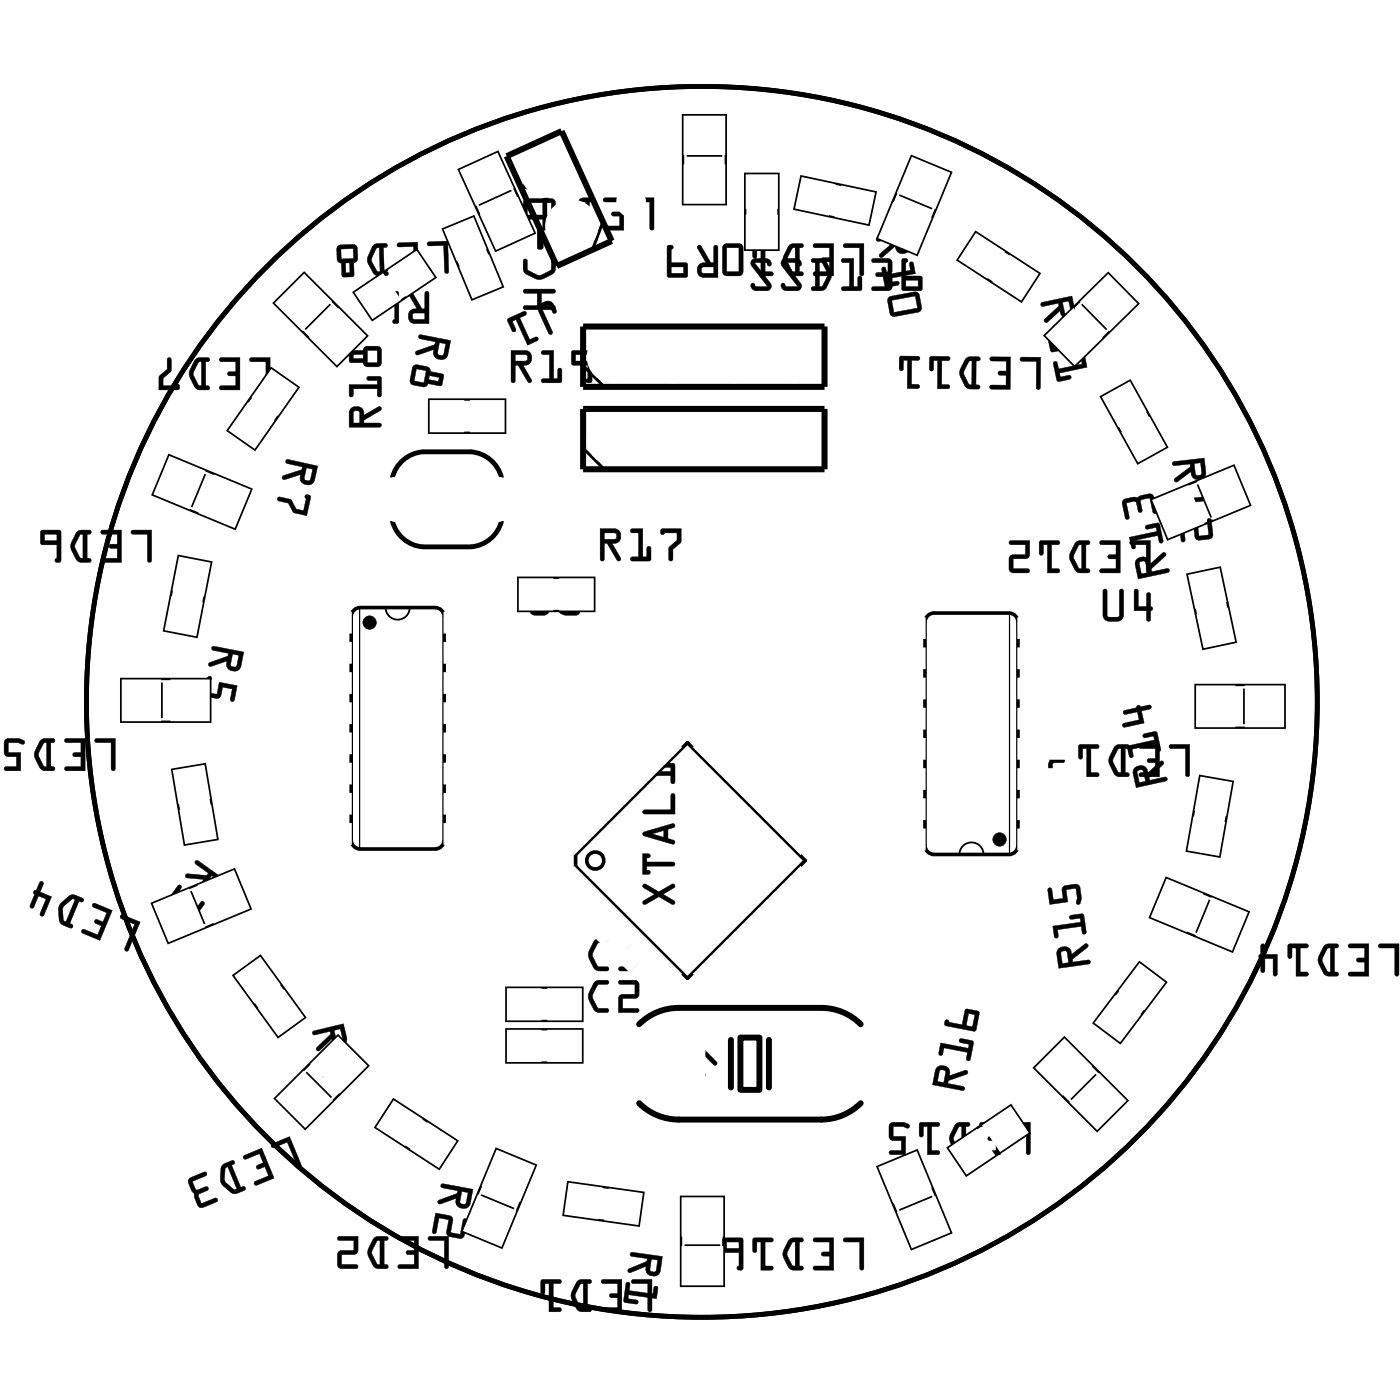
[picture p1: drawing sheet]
<svg xmlns="http://www.w3.org/2000/svg" width="59mm" height="59mm" viewBox="0 0 59 59" stroke-linecap="round" stroke-linejoin="round" font-family="sans-serif">
<g fill="none" stroke="#000" stroke-width=".2">
<path d="M16.5 20.1a1.44 1.44 0 0 1 1.3-1.1h2a1.44 1.44 0 0 1 1.3 1.1M16.5 21.9a1.44 1.44 0 0 0 1.3 1.1h2a1.44 1.44 0 0 0 1.3-1.1"/>
<circle cx="29.5" cy="29.5" r="25.9"/>
</g>
<circle cx="29.5" cy="29.5" r="25.9" fill="none" stroke="#000" stroke-width=".04"/>
<g fill="none" stroke="#000" stroke-width=".1">
<path d="M7.1 19.2l3.5 1.4-.7 1.7-3.5-1.5zM8.6 19.9l-.5 1.4M11.4 15.5l1.2 .8-1.9 2.6-1.1-.8zM12.8 11.5l2.7 2.6-1.3 1.3-2.7-2.6zM13.9 12.8l-1.1 1.1M14.9 12.3l2.6-1.8 .8 1.2-2.6 1.8zM18.1 16.8h3.2v1.4h-3.2zM18.6 9.6l1.3-.5 1.3 3-1.3 .5zM19.3 7.1l1.6-.7 1.6 3.4-1.6 .8zM21.5 8l-1.4 .6M28.7 4.8h1.8v3.8h-1.8zM28.9 6.5h1.5"/>
<path d="M31.4 7.3h1.4v3.2h-1.4zM33.7 7.4l3.2 .7-.3 1.4-3.2-.7zM37.8 8.2l1.4 .6M38.4 6.6l1.6 .7-1.4 3.4-1.7-.7zM41.1 9.8l2.6 1.7-.7 1.2-2.7-1.8zM44 14.1l2.6-2.6 1.3 1.3-2.7 2.6zM45.5 12.8l1.1 1.1M46.3 16.7l1.3-.7 1.5 2.8-1.2 .7zM5.1 28.6h3.7v1.8h-3.7zM6.4 38l3.5-1.4 .6 1.6-3.4 1.5zM6.8 28.7v1.5M7.2 32.4l1.4-.2 .6 3.1-1.4 .2z"/>
<path d="M7.5 23.4l1.4 .3-.6 3.1-1.4-.3zM8 37.5l.6 1.4M21.8 24.3h3.2v1.4h-3.2zM48.5 21l3.4-1.4 .7 1.7-3.5 1.4zM49.1 36.9l3.4 1.5-.6 1.6-3.5-1.4zM50 24.2l1.3-.3 .7 3.1-1.4 .3zM50.3 28.8h3.8v1.8h-3.8zM50.4 20.4l.6 1.4M50.5 32.7l1.4 .2-.6 3.1-1.4-.2zM50.9 37.9l-.6 1.4M52.4 29v1.5M9.8 41l1.2-.8 1.8 2.6-1.1 .8z"/>
<path d="M11.6 46.2l2.6-2.6 1.3 1.2-2.7 2.7zM12.9 45.1l1 1.1M16.6 46.3l2.6 1.7-.7 1.2-2.7-1.8zM20.2 50.3l1.4 .6M20.9 48.3l1.6 .7-1.4 3.5-1.6-.7zM21.3 41.6h3.2v1.4h-3.2zM21.3 43.3h3.2v1.4h-3.2zM23.9 49.7l3.2 .5-.2 1.4-3.2-.5zM28.7 50.4h1.8v3.7h-1.8zM28.8 52.4h1.5M36.9 49.1l1.7-.7 1.4 3.5-1.6 .7zM39.2 50.4l-1.4 .5"/>
<path d="M39.9 48.3l2.6-1.8 .8 1.2-2.6 1.8zM43.5 44.9l1.3-1.2 2.6 2.6-1.2 1.3zM46.1 45.2l-1 1.1M48 40.5l1.1 .8-2 2.6-1.1-.9z"/>
</g>
<path d="M21.3 6.6l2.3-1.1 2.1 4.6-2.3 1.1zM24.5 13.7h10.2v2.6h-10.2zM24.5 17.2h10.2v2.5h-10.2zM26.9 43.1a2.35 2.35 0 0 1 1.7-.7h6a2.35 2.35 0 0 1 1.6 .7M26.9 46.4a2.35 2.35 0 0 0 1.7 .7h6a2.35 2.35 0 0 0 1.6-.7M30.8 43.8v2M31.2 43.7h.8v2.2h-.8zM32.4 43.8v2" fill="none" stroke="#000" stroke-width=".25"/>
<g fill="none" stroke="#000" stroke-width=".15">
<path d="M15 25.6h3.3l.3 .2 .1 9.5-.2 .4h-3.3l-.4-.2v-9.6zM28.9 31.3l5 4.9-5 5-4.7-4.7v-.5zM39 26l.3-.2h3.2l.3 .2v9.6l-.2 .3-3.3 .1-.3-.2z"/>
<circle cx="25" cy="36.2" r=".36"/>
</g>
<path d="M15.1 25.6v10.1M42.5 25.8v10.2" fill="none" stroke="#000" stroke-width=".05"/>
<path d="M16.2 25.6a.51 .51 0 0 0 .5 .5 .51 .51 0 0 0 .5-.5M40.4 36a.51 .51 0 0 1 .5-.6 .51 .51 0 0 1 .5 .6" fill="none" stroke="#000" stroke-width=".08"/>
<g fill="#000">
<path d="M10.5 15.1l.9-.1-.1 1.4-.1-.1v-1.1h-.6zM9.3 15.1l.8-.1v1.4h-.9l.1-.2h.6v-.4h-.3v-.1v-.1h.3v-.4h-.6zM8.2 15.1l.5-.1 .1 .1-.1 .1v1l.1 .1v.1h-.5a.8 .8 0 0 1-.1-1.2zM8.4 15.2l-.3 .5 .2 .5h.2v-1zM7.1 15.1h.1v.5l-.3 .3v.3h.6v.2h-.8v-.6l.3-.3z"/>
<path d="M10.5 15.1l.9-.1v1.3a.1 .1 0 0 1-.1 .1 .1 .1 0 0 1-.1-.1v-1.1h-.7zM10.5 15.1l.1 .1h.6v1.1l.1 .1 .1-1.4zM9.2 15.1l.9-.1v1.4h-.8a.1 .1 0 0 1-.1-.1 .1 .1 0 0 1 .1-.1h.6v-.4h-.2a.1 .1 0 0 1-.1-.1 .1 .1 0 0 1 .1-.1h.2v-.4h-.6zM9.3 15.1v.1h.6v.4l-.3 .1v.1h.3v.4h-.6l-.1 .2h.9v-1.4zM8.2 15.1l.5-.1a.1 .1 0 0 1 .1 .1 .1 .1 0 0 1-.1 .1v1a.1 .1 0 0 1 .1 .1 .1 .1 0 0 1-.1 .1h-.4l-.3-.5v-.3zM8.2 15.1l-.2 .4v.4l.3 .5h.5v-.1l-.2-.1v-1h.2v-.1h-.4zM8.4 15.2l-.3 .5 .2 .5h.2v-1zM8.4 15.2h.1v1h-.2l-.2-.4zM7.1 15.1h.1v.5l-.3 .3v.3h.5h.1v.2h-.8v-.6l.3-.3zM7.1 15.1l-.1 .4-.3 .3v.6h.8v-.2h-.6v-.3l.3-.3v-.5z"/>
<path d="M12 19.4l1.4 .2-.2 .6a.31 .31 0 0 1-.4 .2 .31 .31 0 0 1-.1-.4l-.8 .2v-.2l.8-.2v-.2l-.6-.1zM12.9 19.7l-.1 .4 .2 .1 .2-.5zM11.7 20.9l.5 .1 .3 .4 .3 .1 .1-.5-.1-.1 .2-.1-.1 .9-.5-.1-.3-.4-.4-.1z"/>
<path d="M12 19.4l1.4 .2-.2 .6a.32 .32 0 0 1-.4 .2 .32 .32 0 0 1-.1-.4l-.7 .2a.1 .1 0 0 1-.1-.1 .1 .1 0 0 1 0-.1l.8-.2v-.2l-.6-.1zM12 19.4l.1 .1 .6 .1v.2l-.8 .2v.2l.8-.2a.31 .31 0 0 0 .1 .4 .31 .31 0 0 0 .4-.2l.2-.6zM12.9 19.7l-.1 .4 .2 .1 .2-.5zM12.9 19.7h.3l-.2 .5-.2-.1zM11.7 20.9l.5 .1 .3 .4 .3 .1 .1-.5-.1-.1 .2-.1-.1 .9-.6-.1-.2-.4-.4-.1zM11.7 21v.1l.4 .1 .3 .4 .5 .1 .1-.8h-.2l.1 .1-.1 .5-.3-.1-.3-.4z"/>
<path d="M14.8 17.2a.32 .32 0 0 1 .3-.1 .32 .32 0 0 1 .2 .4l.7-.4v.1l-.7 .5v.1h.7v.1l-1.3 .1zM14.9 17.3v.5h.2v-.5zM14.7 16.2h1.2v-.2h-.4l-.1-.1 .6-.1v.9h-.1v-.3h-1v.3h-.2zM14.7 14.8l.6-.1 .2-.1h.4l.2 .1-.1 .6-.1 .1h-.4l-.2-.1h-.6zM15.5 14.7v.6h.4v-.6zM14.9 14.9v.2h.4v-.2z"/>
<path d="M14.8 17.2a.32 .32 0 0 1 .4-.1 .32 .32 0 0 1 .1 .4l.6-.4a.1 .1 0 0 1 .1 0 .1 .1 0 0 1 0 .2l-.7 .4v.1h.7a.1 .1 0 0 1 .1 .1 .1 .1 0 0 1-.1 .1h-1.3v-.6zM14.8 17.2l-.1 .8 1.3-.1v-.1h-.7v-.1l.7-.4v-.2l-.7 .4a.31 .31 0 0 0-.1-.4 .31 .31 0 0 0-.4 .1zM14.9 17.3v.5h.2v-.5zM14.9 17.3h.2v.5h-.2zM14.7 16.2h1.2v-.2h-.4a.1 .1 0 0 1-.1-.1 .1 .1 0 0 1 .1-.1l.5 .1 .1 .7a.1 .1 0 0 1-.1 .1 .1 .1 0 0 1-.1-.1v-.2h-1v.2a.1 .1 0 0 1-.1 .1 .1 .1 0 0 1-.1-.1zM14.7 16.2v.5h.2v-.3h1v.3h.1v-.8h-.6l.1 .1h.4v.2zM14.7 14.8l.6-.1 .2-.1h.4l.2 .1-.1 .6-.1 .1h-.4l-.2-.1h-.6zM14.7 14.8v.4l.6 .1 .2 .1h.4l.1-.1v-.6l-.1-.1h-.4l-.2 .2zM15.5 14.7v.6h.4v-.6zM15.5 14.7h.4v.6h-.4zM14.9 14.9v.2h.4v-.2zM14.9 14.9h.4v.2h-.4z"/>
<path d="M17.6 14.1l1.4 .2-.2 .6a.31 .31 0 0 1-.4 .2 .31 .31 0 0 1-.1-.4l-.8 .2v-.1l.8-.3v-.1l-.6-.1zM18.5 14.4l-.1 .5 .2 .1 .2-.5zM17.4 15.4l.2-.1 .4 .1 .1 .2 .5 .1v.5l-.6-.1-.2 .2-.5-.1v-.2zM17.5 15.5l-.1 .5 .4 .1 .1-.5zM18.1 15.8l-.1 .2 .5 .1v-.2z"/>
<path d="M17.6 14.1l1.4 .2-.1 .6a.32 .32 0 0 1-.5 .2 .32 .32 0 0 1-.1-.4l-.7 .2a.1 .1 0 0 1-.1 0 .1 .1 0 0 1 0-.1l.8-.3v-.1l-.6-.1zM17.6 14.1l.1 .2 .6 .1v.1l-.8 .3v.1l.8-.2a.31 .31 0 0 0 .1 .4 .31 .31 0 0 0 .4-.2l.2-.6zM18.5 14.4l-.1 .5 .2 .1 .2-.5zM18.5 14.4l.3 .1-.2 .5-.2-.1zM17.4 15.4l.2-.1 .4 .1 .1 .2 .5 .1v.5l-.6-.1-.2 .2-.5-.1-.1-.2zM17.4 15.4l-.1 .6v.2l.5 .1 .2-.2 .6 .1v-.4l-.5-.2-.1-.2h-.4zM17.5 15.5l-.1 .5 .4 .1 .1-.5zM17.5 15.5l.4 .1-.1 .5-.4-.1zM18.1 15.8l-.1 .2 .5 .1v-.2zM18.1 15.8l.4 .1v.2l-.5-.1z"/>
<path d="M17.2 12.3h.1l.5 .7h.1v-.7h.1h.1v1.3h-.7a.31 .31 0 0 1-.2-.3 .31 .31 0 0 1 .3-.3zM17.4 13.2v.2h.5v-.2zM15.9 12.3h.9l-.1 1.3-.2-.1 .1-.1v-.5l-.7-.1zM16.1 12.4v.3h.5v-.3z"/>
<path d="M17.2 12.3h.2l.4 .7h.1v-.7a.1 .1 0 0 1 .1-.1 .1 .1 0 0 1 .1 .1v1.3h-.7a.32 .32 0 0 1-.2-.3 .32 .32 0 0 1 .3-.3l-.3-.6zM17.2 12.3v.1l.4 .6a.31 .31 0 0 0-.4 .2 .31 .31 0 0 0 .2 .4h.7l-.1-1.3h-.1v.7h-.1l-.5-.7zM17.4 13.2v.2h.5v-.2zM17.4 13.2h.5v.3l-.5-.1zM15.9 12.3h.9v1.2l-.2 .1a.09 .09 0 0 1-.1-.1 .09 .09 0 0 1 .1-.1v-.5l-.7-.1zM15.9 12.3v.5l.7 .1v.6h-.1l.2 .1 .1-1.3zM16.1 12.4v.3h.5v-.3zM16.1 12.4h.5v.3h-.5z"/>
<path d="M18 10.2l.8-.1v1.4l-.1-.1v-1.1h-.7zM16.7 10.2h.9v1.4l-.8-.1v-.1h.6v-.4h-.3v-.1v-.1h.3v-.4h-.6zM15.7 10.3l.5-.1 .1 .1-.2 .1 .1 1h.1v.1l-.5 .1a.8 .8 0 0 1-.1-1.2zM15.8 10.4l-.2 .5 .3 .5h.1v-1zM14.2 10.4l.7-.1 .1 .1 .1 .5-.2 .2v.5h-.5v-.5l-.2-.2zM14.3 10.5l.1 .4h.5v-.4zM14.5 11.1l.1 .4h.1v-.4z"/>
<path d="M18 10.2l.8-.1 .1 1.3a.1 .1 0 0 1-.1 .1 .1 .1 0 0 1-.1-.1v-1.1l-.7 .1zM18 10.2v.1h.7v1.1l.1 .1v-1.4zM16.7 10.2h.9v1.4h-.8a.1 .1 0 0 1-.1-.1 .1 .1 0 0 1 .1-.1h.6v-.4h-.2a.1 .1 0 0 1-.1-.1 .1 .1 0 0 1 .1-.1h.2v-.4h-.6zM16.7 10.3l.1 .1h.6v.4h-.3v.1v.1h.3v.4h-.6v.1l.8 .1v-1.4zM15.7 10.3l.5-.1a.1 .1 0 0 1 .1 .1 .1 .1 0 0 1-.1 .1h-.1l.1 1h.1a.1 .1 0 0 1 .1 .1 .1 .1 0 0 1-.1 .1h-.5l-.3-.5v-.2zM15.7 10.3l-.2 .5v.3l.3 .5h.5v-.1l-.1-.1-.1-1h.1l.1-.1h-.4zM15.9 10.4l-.3 .5 .3 .5h.1v-1zM15.8 10.4h.2v1h-.2l-.2-.4zM14.2 10.4l.7-.1 .1 .1 .1 .5-.2 .2v.6l-.5-.1v-.5l-.2-.2zM14.2 10.4v.5l.2 .2v.5h.4l.1-.6 .1-.1v-.5l-.1-.1zM14.3 10.5l.1 .4h.5v-.4zM14.3 10.5h.6v.4h-.5zM14.5 11.1l.1 .4h.1v-.4zM14.5 11.1h.2v.4h-.2z"/>
<path d="M21.5 14.7h.6a.32 .32 0 0 1 .3 .4 .32 .32 0 0 1-.4 .3l.4 .6a.1 .1 0 0 1-.1 .1 .1 .1 0 0 1-.1 0l-.4-.7h-.1v.6a.1 .1 0 0 1-.1 .1 .1 .1 0 0 1-.1-.1zM21.5 14.7l.1 1.4 .1-.1v-.6h.1l.4 .7h.2l-.4-.7a.31 .31 0 0 0 .4-.3 .31 .31 0 0 0-.3-.3zM21.7 14.9v.3l.5-.1-.1-.2zM21.7 14.9h.4l.1 .2-.5 .1zM22.8 14.8l.5-.1v1.2h.2v-.3a.1 .1 0 0 1 .1-.1 .1 .1 0 0 1 .1 .1l-.1 .5h-.7a.1 .1 0 0 1-.1-.1 .1 .1 0 0 1 .1-.1h.2v-1h-.3zM22.8 14.8v.1h.3v1h-.3v.2h.8v-.6h-.1v.4h-.2v-1.2zM24.1 14.8h.8v1.2l-.2 .1a.09 .09 0 0 1-.1-.1 .09 .09 0 0 1 .1-.1v-.5l-.7-.1zM24.1 14.8v.5l.6 .1v.5v.1l.2 .1v-1.3zM24.2 14.9v.3h.5v-.3zM24.2 14.9h.5v.3h-.5z"/>
<path d="M21.5 14.7h.6a.31 .31 0 0 1 .3 .4 .31 .31 0 0 1-.4 .3l.4 .7h-.2l-.4-.7h-.1v.6l-.1 .1zM21.7 14.9v.3l.5-.1-.1-.2zM22.8 14.8l.5-.1v1.2h.2v-.4h.1v.6h-.8v-.2h.3v-1h-.3zM24.1 14.8h.8v1.3l-.2-.1v-.1v-.5l-.6-.1zM24.2 14.9v.3h.5v-.3z"/>
<path d="M22 12.2h1.3v.1h-.5v.6h.5l.1 .1h-1.3v-.1h.5v-.6h-.5zM22 10.9l.2 .1v.4l.5 .2 .5-.2v-.4l.1-.1 .1 .1a.6 .6 0 0 1-.6 .8l-.3-.1-.4-.2-.1-.2zM22.6 9.7l.2-.1 .1 .1v.7l-.1 .1-.2-.1zM22.1 8.4h1.2l.1 .1v.6l-.2 .1h-1.1l-.1-.2zM22.2 8.5v.5h1v-.5zM22 7.7l.8 .1v-.7h.6l-.1 .8-1.2 .1-.1-.1zM22.9 7.3v.5h.3v-.5z"/>
<path d="M22 12.2h1.3a.1 .1 0 0 1 .1 .1 .1 .1 0 0 1-.1 .1l-.5-.1v.6l.5-.1a.1 .1 0 0 1 .1 .1 .1 .1 0 0 1-.1 .1h-1.2a.1 .1 0 0 1-.1-.1 .1 .1 0 0 1 .1-.1l.5 .1v-.6h-.5zM22 12.2l.1 .1h.5v.6h-.5v.1h1.3l-.1-.1h-.5v-.6h.5v-.1zM22 10.9h.2v.5l.5 .2 .5-.2v-.4a.1 .1 0 0 1 .1-.1 .1 .1 0 0 1 .1 .1l-.1 .5-.6 .3-.7-.3zM22 10.9l.1 .5 .4 .3a.83 .83 0 0 0 .9-.3v-.4l-.1-.1-.1 .1v.4l-.4 .2h-.2l-.4-.2v-.4zM22.6 9.6h.2l.1 .1v.7l-.1 .1-.2-.1zM22.6 9.7v.7l.2 .1v-.1v-.7zM22.1 8.4h1.2l.1 .1v.6l-.2 .1h-1.1l-.1-.2zM22.1 8.4l-.1 .6 .1 .2h1.1l.2-.1v-.6l-.1-.1zM22.2 8.5v.5h1v-.5zM22.2 8.5h1v.6h-1zM22 7.7l.8 .1v-.7h.6l-.1 .9h-1.2l-.1-.1zM22 7.7l.1 .2h1.2l.1-.8h-.6v.7zM22.9 7.3v.5h.3v-.5zM22.9 7.3h.3v.5h-.3z"/>
<path d="M22.7 12.8l.5-.1 .2 .4v.1h-.1l-.2-.4-.3 .2 .4 1v.1l-.1-.1-.4-.9zM21.4 13.4l.7-.3v.1l-.2 .2 .4 .9 .3-.1v.1l-.4 .2-.5-1.1-.1 .1 .1 .4-.1 .1z"/>
<path d="M22.7 12.8l.5-.1 .2 .4a.1 .1 0 0 1 0 .1 .11 .11 0 0 1-.2-.1l-.1-.2-.3 .1 .5 1a.1 .1 0 0 1-.1 .1 .1 .1 0 0 1-.1-.1l-.4-.9zM22.7 12.8v.3l.4 .9 .1 .1v-.1l-.4-1 .3-.2 .2 .4h.1v-.1l-.3-.4zM21.4 13.4l.6-.3a.1 .1 0 0 1 .2 0 .11 .11 0 0 1-.1 .2l-.2 .1 .4 .9 .2-.1a.1 .1 0 0 1 .1 0 .1 .1 0 0 1 0 .2l-.4 .1-.5-1.1-.1 .1 .1 .3a.1 .1 0 0 1 0 .2 .11 .11 0 0 1-.2-.1zM21.4 13.4l.2 .6 .1-.1-.2-.4 .2-.1 .5 1.1 .4-.2v-.1l-.3 .1-.4-.9 .2-.2v-.1z"/>
<path d="M26.7 8.4l.8-.1v1.4l-.2-.1v-1.1h-.6zM25.4 8.4l.9-.1v1.4l-.9-.1 .1-.1h.6v-.4h-.3l-.1-.1 .1-.1h.3v-.4h-.7zM24.4 8.4l.5-.1 .1 .1-.2 .1v1h.2v.1h-.6a.8 .8 0 0 1-.1-1.1zM24.5 8.5l-.2 .5 .2 .5h.1v-1zM22.9 8.4h.2l-.1 .1v.6h.7v.6l-.9-.1zM23 9.2v.3h.5v-.3z"/>
<path d="M26.7 8.3h.8v1.3a.1 .1 0 0 1-.1 .1 .1 .1 0 0 1-.1-.1v-1.1h-.6zM26.7 8.4v.1h.7v1.1l.1 .1v-1.4zM25.4 8.3h.9v1.4h-.8a.1 .1 0 0 1-.1-.1 .1 .1 0 0 1 .1-.1h.6v-.4h-.3a.1 .1 0 0 1-.1-.1 .1 .1 0 0 1 .1-.1h.3v-.4h-.7zM25.4 8.4v.1h.7v.4h-.3l-.1 .1 .1 .1h.3v.4h-.6l-.1 .1 .9 .1v-1.4zM24.4 8.4l.5-.1a.1 .1 0 0 1 .1 .1 .1 .1 0 0 1-.1 .1h-.1v1h.1a.1 .1 0 0 1 .1 .1 .1 .1 0 0 1-.1 .1h-.5l-.3-.5v-.3zM24.4 8.4l-.2 .4v.4l.2 .4 .5 .1v-.2h-.1v-1h.1l.1-.1-.4-.1zM24.5 8.5l-.2 .5 .2 .5h.1v-1zM24.5 8.5h.1v1h-.1l-.2-.4zM22.9 8.3h.1a.09 .09 0 0 1 .1 .1 .09 .09 0 0 1-.1 .1v.6h.7v.6l-.9-.1zM22.9 8.4v1.2l.8 .1v-.6h-.7v-.6l.1-.1zM23 9.2v.3h.5v-.3zM23 9.2h.5v.3h-.5z"/>
<path d="M29.4 10.3l.1 .1 .4 .7h.1v-.7l.2-.1v.1v1.3h-.6a.31 .31 0 0 1-.3-.4 .31 .31 0 0 1 .4-.2zM29.5 11.3l.1 .2h.4v-.3zM28.1 10.3l.2 .1-.1 .1v.6h.7v.6l-.8-.1zM28.2 11.2v.3h.6v-.3z"/>
<path d="M29.4 10.3l.1 .1 .4 .7h.1v-.7a.1 .1 0 0 1 .1-.1 .1 .1 0 0 1 .1 .1v1.3h-.6a.32 .32 0 0 1-.3-.4 .32 .32 0 0 1 .4-.2l-.4-.6zM29.4 10.3v.1l.3 .7a.31 .31 0 0 0-.4 .2 .31 .31 0 0 0 .3 .4h.6v-1.3v-.1l-.2 .1v.7h-.1l-.4-.7zM29.6 11.3v.2h.4v-.3zM29.5 11.3l.5-.1v.3h-.4zM28.1 10.3h.1a.09 .09 0 0 1 .1 .1 .09 .09 0 0 1-.1 .1v.6h.7v.6l-.8-.1zM28.1 10.3v1.3l.8 .1v-.6h-.7v-.6l.1-.1zM28.2 11.2v.3h.6v-.3zM28.2 11.2h.6v.3h-.6z"/>
<path d="M31.6 10.9h.7l.2 .2a.13 .13 0 0 1-.2 .1 .13 .13 0 0 1-.1-.1h-.4l.6 .8a.21 .21 0 0 1 .1 .2 .21 .21 0 0 1-.2 .1h-.6l-.1-.2a.13 .13 0 0 1 .1-.1 .13 .13 0 0 1 .1 .2l.5-.1-.7-.8zM31.7 10.9l-.1 .3 .7 .8-.5 .1-.1-.2-.1 .2 .2 .1h.5l.1-.2-.6-.9 .4-.1 .2 .2v-.2l-.2-.1zM32.9 10.9h.7l.1 .2a.13 .13 0 0 1-.1 .1 .13 .13 0 0 1-.1-.1h-.5l.7 .8a.21 .21 0 0 1 0 .2 .21 .21 0 0 1-.2 .1h-.5l-.1-.2a.13 .13 0 0 1 .1-.1 .13 .13 0 0 1 .1 .2l.5-.1-.7-.8zM32.9 10.9v.3l.7 .8-.5 .1-.1-.2-.1 .2 .2 .1h.5l.1-.2-.7-.9 .5-.1 .1 .2 .1-.2-.2-.1zM34.2 10.9h.5l.3 .7-.2 .6h-.6a.1 .1 0 0 1-.1-.1 .1 .1 0 0 1 .1 0h.1v-1l-.1-.1zM34.2 10.9v.1h.1v1.1h-.1l-.1 .1h.5l.4-.5v-.3l-.3-.5zM34.5 11.1v1l.1-.1 .2-.4-.2-.5zM34.5 11l.1 .1 .2 .5-.3 .5zM35.4 10.9h.5v1.2h.2v-.4a.1 .1 0 0 1 .1-.1 .1 .1 0 0 1 .1 .1v.5h-.8a.1 .1 0 0 1-.1-.1 .1 .1 0 0 1 .1 0h.2v-1h-.2zM35.4 10.9l.1 .1h.3v1.1h-.3l-.1 .1h.8v-.6l-.1 .1v.4h-.2v-1.2zM36.7 10.9h.7l.2 .2-.1 .5v.5l-.1 .1h-.6a.1 .1 0 0 1-.1-.1 .1 .1 0 0 1 .1 0h.6l-.1-.4h-.4a.1 .1 0 0 1-.1-.1 .1 .1 0 0 1 .1-.1l.4-.1 .1-.3h-.7zM36.7 10.9v.1h.7l-.1 .4-.4 .1v.1l.4 .1 .1 .4h-.6l-.1 .1h.7l.1-.1v-.5v-.6l-.1-.1zM38 10.9h.1a.09 .09 0 0 1 .1 .1 .09 .09 0 0 1-.1 .1v.5l.7 .1v.5h-.9zM38 10.9v1.3h.8v-.5l-.7-.1v-.6h.1zM38.1 11.8v.3h.5v-.3zM38.1 11.8h.5v.3h-.5z"/>
<path d="M31.7 10.9h.5l.2 .1v.2l-.2-.1h-.4l.7 .9-.2 .2h-.5l-.2-.1 .1-.2 .1 .2 .5-.1-.7-.8zM32.9 10.9h.6l.2 .1-.1 .2-.1-.1h-.5l.7 .9-.1 .2h-.5l-.2-.1 .1-.2 .1 .2 .5-.1-.7-.8zM34.2 10.9h.5a.8 .8 0 0 1 .1 1.2l-.2 .1h-.5l.1-.1h.1v-1l-.1-.1zM34.5 11.1v1l.3-.5-.2-.5zM35.4 10.9h.5v1.2h.2v-.4l.1-.1v.6h-.8l.1-.1h.2v-1l-.2-.1zM36.7 10.9h.7l.1 .1v.6v.5l-.1 .1h-.7l.1-.1h.6l-.1-.4-.4-.1h-.1l.1-.1 .4-.1 .1-.3-.7-.1zM38 10.9h.2l-.1 .2v.5l.7 .1v.5h-.9zM38.1 11.8v.3h.5v-.3z"/>
<path d="M35.5 10.3l.9-.1-.1 1.4-.1-.1v-1.1h-.7zM34.2 10.3l.9-.1v1.4h-.9l.1-.2h.6v-.4h-.3v-.1v-.1h.3v-.4h-.6zM33.2 10.3l.5-.1 .1 .1-.2 .1v1l.2 .1v.1h-.5a.8 .8 0 0 1-.1-1.2zM33.4 10.4l-.3 .5 .2 .5h.2v-1zM31.7 10.3h.8v.1h-.3v1h.3v.2h-.5v-1.2h-.2v.4l-.1 .1zM30.5 10.3l.6-.1 .2 .2v1l-.1 .2h-.6l-.2-.1zM30.6 10.4v1h.5v-1z"/>
<path d="M35.5 10.3l.9-.1v1.3a.1 .1 0 0 1-.1 .1 .1 .1 0 0 1-.1-.1v-1.1h-.7zM35.5 10.3v.1h.7v1.1l.1 .1 .1-1.4zM34.2 10.3l.9-.1v1.4h-.8a.1 .1 0 0 1-.1-.1 .1 .1 0 0 1 .1-.1h.6v-.4h-.3a.1 .1 0 0 1 0-.1 .1 .1 0 0 1 0-.1h.3v-.4h-.6zM34.2 10.3l.1 .1h.6v.5h-.3v.1h.3v.4h-.6l-.1 .2h.9v-1.4zM33.2 10.3l.5-.1a.1 .1 0 0 1 .1 .1 .1 .1 0 0 1-.1 .1h-.1v1h.1a.1 .1 0 0 1 .1 .1 .1 .1 0 0 1-.1 .1h-.4l-.3-.5-.1-.3zM33.2 10.3l-.2 .4v.4l.3 .5h.5v-.1l-.2-.1v-1h.2v-.1h-.4zM33.4 10.4l-.3 .5 .2 .5h.2v-1zM33.3 10.4h.2v1h-.2l-.2-.4zM31.7 10.3l.8-.1a.1 .1 0 0 1 .1 .1 .1 .1 0 0 1-.1 .1h-.3v1h.3a.1 .1 0 0 1 .1 .1 .1 .1 0 0 1-.1 .1h-.5v-1.2h-.2l.1 .4a.1 .1 0 0 1-.1 .1 .1 .1 0 0 1-.1-.1zM31.7 10.3v.6l.1-.1v-.4h.2v1.2h.5v-.2h-.3v-1h.3v-.1zM30.4 10.3l.7-.1 .2 .2v1l-.1 .2h-.6l-.2-.1zM30.5 10.3l-.1 1.2 .2 .1h.6l.1-.2v-1l-.2-.1zM30.6 10.4v1h.5v-1zM30.6 10.4h.5v1h-.5z"/>
<path d="M36.9 10l1.3-.3 .1 .6a.32 .32 0 0 1-.3 .4 .32 .32 0 0 1-.3-.3l-.6 .4a.1 .1 0 0 1-.1 0 .1 .1 0 0 1 0-.1l.6-.5v-.2l-.7 .2zM36.9 10v.1l.7-.1v.2l-.6 .5 .1 .1 .6-.5a.31 .31 0 0 0 .3 .4 .31 .31 0 0 0 .3-.4l-.1-.5zM37.8 10l.1 .5h.2v-.5zM37.8 10l.3-.1v.6h-.2zM37.1 11.3h.2v.3l1-.2v-.3a.1 .1 0 0 1 0-.1 .11 .11 0 0 1 .2 .1v.4l-1.1 .2v.2l.3-.1a.1 .1 0 0 1 .1 .1 .1 .1 0 0 1 0 .1l-.6 .1zM37.1 11.3l.2 .8 .5-.2v-.1l-.4 .1-.1-.2 1.2-.2-.1-.5-.1 .1v.3l-1 .2v-.3zM37.4 12.5l1.2-.2 .1 .1 .1 .6-.2 .1-1 .2-.2-.1zM37.4 12.5v.2l.1 .5 .1 .1 1-.2 .2-.1-.1-.6-.1-.1zM37.5 12.6l.1 .5 1-.1-.1-.5zM37.5 12.6l1-.2 .1 .6-1 .2z"/>
<path d="M36.9 10l1.3-.2 .1 .5a.31 .31 0 0 1-.3 .4 .31 .31 0 0 1-.3-.3l-.6 .4-.1-.1 .6-.5v-.2l-.7 .2zM37.8 10l.1 .5h.2v-.5zM37.1 11.3h.2v.3l1-.2v-.3l.1-.1 .1 .5-1.1 .2v.2l.4-.1v.1l-.5 .2zM37.4 12.5l1.2-.2 .1 .1 .1 .6-.2 .1-1 .2-.2-.1zM37.5 12.6l.1 .5 1-.1-.1-.5z"/>
<path d="M42.9 15.1l.9-.1-.1 1.4-.1-.1v-1.1h-.6zM41.7 15h.8v1.4l-.9-.1 .1-.1h.6v-.4h-.3v-.1v-.1h.3v-.4h-.6zM40.6 15.1l.6-.1 .1 .1-.2 .1v1h.1v.1h-.5a.8 .8 0 0 1-.1-1.1zM40.8 15.2l-.2 .5 .2 .4 .1 .1v-1zM39.1 15l.9 .1-.1 .1h-.3v1h.3v.2h-.5l.1-1.2h-.2v.4h-.1zM37.9 15h.8v.2h-.3v1h.2v.1h-.4v-1.1h-.2v.4h-.1z"/>
<path d="M42.9 15h.9v1.3a.1 .1 0 0 1-.1 .1 .1 .1 0 0 1-.1-.1v-1.1h-.6zM43 15.1v.1h.6v1.1l.1 .1 .1-1.4zM41.7 15h.8v1.4h-.8a.1 .1 0 0 1-.1-.1 .1 .1 0 0 1 .1-.1h.6v-.4h-.2a.1 .1 0 0 1-.1-.1 .1 .1 0 0 1 .1-.1h.2v-.4h-.6zM41.7 15v.2h.7l-.1 .4h-.2l-.1 .1 .1 .1h.2v.4h-.6v.1l.8 .1v-1.4zM40.6 15.1l.6-.1a.1 .1 0 0 1 .1 .1 .1 .1 0 0 1-.1 .1h-.1v1h.1a.1 .1 0 0 1 .1 .1 .1 .1 0 0 1-.1 .1l-.5-.1-.3-.4v-.3zM40.6 15.1l-.2 .4v.4l.3 .4 .5 .1v-.2h-.1v-1h.1v-.1l-.4-.1zM40.8 15.2l-.2 .5 .2 .4 .1 .1v-1zM40.8 15.2h.1v1l-.2-.1-.1-.4zM39.1 15h.8a.1 .1 0 0 1 .1 .1 .1 .1 0 0 1-.1 .1h-.3v1h.3a.1 .1 0 0 1 .1 .1 .1 .1 0 0 1-.1 .1h-.5l.1-1.2h-.2v.3a.1 .1 0 0 1-.1 .1 .1 .1 0 0 1-.1-.1zM39.1 15l.1 .6h.1v-.4h.2l-.1 1.2 .5-.1v-.1h-.3v-1h.3l.1-.1zM37.9 15h.7a.1 .1 0 0 1 .1 .1 .1 .1 0 0 1-.1 .1h-.2v1h.2a.1 .1 0 0 1 .1 .1 .1 .1 0 0 1-.1 .1h-.4v-1.2h-.2v.3a.1 .1 0 0 1-.1 .1 .1 .1 0 0 1-.1-.1zM37.9 15v.6l.1-.1v-.3h.2v1.1h.4v-.1h-.3l.1-1h.3v-.2z"/>
<path d="M43.8 12.7l1.3-.3 .1 .6a.32 .32 0 0 1-.3 .4 .32 .32 0 0 1-.3-.3l-.5 .5a.1 .1 0 0 1-.1 0 .1 .1 0 0 1 0-.2l.6-.5-.1-.1-.6 .1-.1-.1zM43.8 12.7l.1 .2 .6-.2 .1 .2-.6 .5v.2l.6-.5a.31 .31 0 0 0 .3 .3 .31 .31 0 0 0 .3-.3l-.1-.6zM44.7 12.7l.1 .5h.2v-.5zM44.7 12.7h.3v.5h-.2zM44.1 14h.1l.1 .3 1-.2-.1-.3a.1 .1 0 0 1 .1-.1 .1 .1 0 0 1 .1 .1l.1 .4-1.2 .3 .1 .1 .3-.1a.1 .1 0 0 1 .1 .1 .1 .1 0 0 1-.1 .1l-.5 .1zM44.1 14l.2 .8 .5-.1-.1-.1h-.3l-.1-.1 1.2-.3-.2-.5-.1 .1 .1 .3-1 .2-.1-.3zM44.4 15.2h.1v.3l1-.2v-.2a.1 .1 0 0 1 0-.1 .1 .1 0 0 1 .2 0l.1 .5-1.2 .2v.2l.4-.1a.1 .1 0 0 1 .1 .1 .1 .1 0 0 1-.1 .1h-.5zM44.4 15.2l.1 .9 .6-.2-.1-.1-.4 .1v-.2l1.1-.2-.1-.5h-.1v.3l-1 .2v-.3z"/>
<path d="M43.8 12.7l1.3-.2 .1 .5a.31 .31 0 0 1-.3 .4 .31 .31 0 0 1-.3-.3l-.6 .5v-.2l.6-.5-.1-.1-.6 .1zM44.7 12.7l.1 .5h.2v-.5zM44.1 14h.1l.1 .3 1-.2-.1-.3 .1-.1 .2 .5-1.2 .3 .1 .1 .3-.1 .1 .2-.5 .1zM44.4 15.2h.1v.3l1-.2v-.3h.1l.1 .5-1.1 .2v.2l.4-.1 .1 .1-.6 .2z"/>
<path d="M49.3 19.4l1.4-.1 .1 .6a.32 .32 0 0 1-.4 .3 .32 .32 0 0 1-.3-.4l-.5 .5a.1 .1 0 0 1-.2 0 .1 .1 0 0 1 0-.2l.7-.5v-.1l-.7 .1zM49.4 19.5v.1l.7-.1v.1l-.7 .5 .1 .2 .6-.5a.31 .31 0 0 0 .3 .4 .31 .31 0 0 0 .3-.3v-.6zM50.3 19.5v.5h.2v-.5zM50.2 19.5h.3v.5h-.2zM49.5 20.7h.1l.1 .3 1-.1-.1-.3a.1 .1 0 0 1 .1-.1 .1 .1 0 0 1 .1 .1l.1 .5-1.2 .1v.2l.4-.1a.1 .1 0 0 1 .1 .1 .1 .1 0 0 1-.1 .1h-.5zM49.5 20.7l.1 .8 .6-.1-.1-.1-.4 .1v-.2l1.2-.1-.1-.5h-.1v.3l-1 .1-.1-.3zM49.6 21.9h.7l.2 .7 .4-.1-.1-.6a.1 .1 0 0 1 .1-.1 .1 .1 0 0 1 .1 .1l.1 .6-.1 .2h-.7l-.1-.6h-.4l.1 .6a.1 .1 0 0 1-.1 .1 .1 .1 0 0 1-.1-.1zM49.6 22l.2 .8 .1-.1-.1-.6h.4l.1 .5 .1 .1h.5l.1-.1-.1-.8-.1 .1 .1 .6-.5 .1-.1-.7z"/>
<path d="M49.4 19.5l1.3-.2v.6a.31 .31 0 0 1-.3 .3 .31 .31 0 0 1-.3-.4l-.6 .5-.1-.1 .7-.6v-.1l-.7 .1zM50.3 19.5v.5h.2v-.5zM49.5 20.7h.1l.1 .3 1-.1v-.3h.1l.1 .5-1.2 .1v.2l.4-.1 .1 .1-.6 .1zM49.6 22l.7-.1 .2 .7 .4-.1-.1-.6 .1-.1 .1 .8-.1 .1h-.5l-.1-.1-.1-.5h-.4l.1 .6-.1 .1z"/>
<path d="M4 31.1h.9l-.1 1.3-.1-.1v-1l-.7-.1zM2.7 31.1h.9v1.3h-.9l.1-.1h.6v-.5h-.3v-.1h.3v-.4l-.6-.1zM1.7 31.2l.5-.1 .1 .1-.2 .1v1h.2v.1h-.5a.8 .8 0 0 1-.1-1.2zM1.9 31.3l-.3 .5 .2 .4 .2 .1v-1zM.2 31.1h.5a.15 .15 0 0 1 .3 0 .15 .15 0 0 1-.1 .2h-.6v.4h.6v.7h-.7v-.1h.5v-.5h-.4l-.1-.1z"/>
<path d="M4 31.1h.9v1.2a.1 .1 0 0 1-.1 .1 .1 .1 0 0 1-.1-.1v-1h-.7zM4 31.1v.1h.7v1.1l.1 .1 .1-1.3zM2.7 31.1h.9v1.3h-.8a.1 .1 0 0 1-.1-.1 .1 .1 0 0 1 .1 0h.6v-.5l-.3 .1a.1 .1 0 0 1 0-.1 .1 .1 0 0 1 0-.1h.3v-.4h-.6zM2.7 31.1l.1 .1h.6v.5h-.3v.1h.3v.5h-.6l-.1 .1h.9v-1.3zM1.7 31.2l.5-.1a.1 .1 0 0 1 .1 .1 .1 .1 0 0 1-.1 .1h-.1v1h.1a.1 .1 0 0 1 .1 0 .1 .1 0 0 1-.1 .1h-.4l-.3-.5-.1-.2zM1.7 31.2l-.2 .4v.3l.3 .5h.5v-.1h-.2v-1.1h.2v-.1h-.4zM1.9 31.3l-.3 .5 .2 .4 .2 .1v-1zM1.8 31.3l.2-.1v1.1l-.2-.1-.2-.4zM.2 31.1h.5h.3a.1 .1 0 0 1 0 .2 .1 .1 0 0 1-.1 0h-.6v.4h.6v.7h-.6a.1 .1 0 0 1-.1-.1 .1 .1 0 0 1 .1 0h.4v-.5h-.4l-.1-.1zM.2 31.1v.6l.1 .1h.4v.5h-.5v.1h.7v-.7h-.6v-.5l.7 .1v-.1l-.2-.1z"/>
<path d="M5.1 38.5l.8 .3-.6 1.2-.1-.1 .5-1-.6-.2zM3.9 38l.8 .3-.5 1.3-.8-.4 .1-.1 .6 .2 .2-.3-.3-.2v-.1h.1l.2 .1 .2-.4-.6-.2zM2.6 38l.4-.3 .5 .1v.2l-.2-.1-.4 1h.2l-.1 .2-.4-.2-.1-.1v-.6zM2.7 38.1l-.1 .1 .1 .5 .1 .1 .4-.9-.2-.1zM1.7 37.1l.1 .1-.1 .3 .5 .2-.4 .9-.1-.2 .2-.6-.3-.1-.2 .5-.1-.1 .2-.5-.1-.1h.1z"/>
<path d="M5.1 38.5l.8 .3-.5 1.2a.1 .1 0 0 1-.1 0 .1 .1 0 0 1-.1-.1l.5-1-.6-.2zM5.1 38.5v.2l.6 .2-.4 1v.1l.6-1.2zM3.9 38l.8 .3-.5 1.3-.7-.3a.1 .1 0 0 1-.1-.1 .11 .11 0 0 1 .2-.1l.5 .2 .2-.3-.3-.1a.1 .1 0 0 1 0-.2 .1 .1 0 0 1 .1 0l.2 .1 .2-.4-.6-.2zM3.9 38v.2l.6 .2-.2 .4-.2-.1h-.1v.1l.3 .2-.2 .3-.6-.2-.1 .1 .8 .4 .5-1.3zM2.6 38l.4-.4 .5 .2a.1 .1 0 0 1 0 .1 .1 .1 0 0 1-.1 .1l-.1-.1-.4 1h.1a.1 .1 0 0 1 .1 .1 .11 .11 0 0 1-.2 .1l-.4-.3v-.6zM2.6 38l-.1 .3v.5l.2 .1 .3 .1 .1-.1h-.2l.4-1h.2v-.1l-.5-.1zM2.7 38.1l-.1 .2 .1 .4 .1 .1 .4-.9h-.2zM2.7 38.1l.3-.3 .2 .1-.4 .9-.1-.1-.1-.5zM1.7 37.1h.1v.1l-.1 .3 .5 .2-.3 .8a.11 .11 0 0 1-.2 .1 .1 .1 0 0 1 0-.2l.2-.6-.3-.1-.2 .5a.1 .1 0 0 1-.1 0 .1 .1 0 0 1 0-.1l.2-.5a.09 .09 0 0 1-.1-.1 .09 .09 0 0 1 .1 0zM1.7 37.1l-.2 .4h-.1l.1 .1-.2 .5 .1 .1 .2-.5 .3 .1-.2 .6 .1 .1 .4-.8-.5-.2 .1-.3z"/>
<path d="M5.5 22.3h.9l-.1 1.4-.1-.1v-1.1h-.6zM4.3 22.3h.8v1.4l-.9-.1 .1-.1h.6v-.4h-.3v-.1v-.1h.3v-.4h-.6zM3.2 22.4l.6-.1v.1l-.1 .1v1h.1v.1h-.5a.8 .8 0 0 1-.1-1.1zM3.4 22.5l-.3 .5 .3 .4 .1 .1v-1zM1.7 22.3l.9 .1-.1 1.3-.2-.1 .1-.1v-.6h-.7zM1.9 22.5v.3h.5v-.3z"/>
<path d="M5.5 22.3h.9v1.3a.1 .1 0 0 1-.1 .1 .1 .1 0 0 1-.1-.1v-1.1h-.6zM5.5 22.3l.1 .2h.6v1.1l.1 .1 .1-1.4zM4.3 22.3h.8v1.4h-.8a.1 .1 0 0 1-.1-.1 .1 .1 0 0 1 .1-.1h.6v-.4h-.2a.1 .1 0 0 1-.1-.1 .1 .1 0 0 1 .1-.1h.2v-.4h-.6zM4.3 22.3v.2h.6v.4h-.3v.1v.1h.3v.4h-.6v.1l.8 .1v-1.4zM3.2 22.4l.6-.1a.1 .1 0 0 1 0 .1 .1 .1 0 0 1 0 .1h-.1v1h.1a.1 .1 0 0 1 0 .1 .1 .1 0 0 1 0 .1l-.5-.1-.3-.4v-.3zM3.2 22.4l-.2 .4v.4l.3 .4 .5 .1v-.2h-.1v-1h.1v-.1l-.4-.1zM3.4 22.5l-.2 .5 .2 .4 .1 .1v-1zM3.4 22.5h.1v1l-.2-.1-.2-.4zM1.7 22.3l.9 .1v1.2l-.2 .1a.09 .09 0 0 1-.1-.1 .09 .09 0 0 1 .1-.1v-.6h-.7zM1.7 22.3v.6h.7v.6l-.1 .1 .2 .1 .1-1.3zM1.9 22.5v.3h.5v-.3zM1.9 22.5h.5v.3h-.5z"/>
<path d="M8.2 36.2h.1l1.1 .8-.4 .5a.31 .31 0 0 1-.4 0 .31 .31 0 0 1 0-.5l-.8-.1v-.1h.9l.1-.1-.6-.3zM8.9 36.8l-.3 .4 .2 .2 .3-.4zM7.5 37.3l.1-.1v.1l-.3 .6 .3 .2 .3-.4h.1v.1l-.2 .4 .3 .3 .3-.5h.2l-.4 .6h-.2l-.4-.3-.5-.3v-.2z"/>
<path d="M8.2 36.2h.1l1.1 .8-.4 .5a.32 .32 0 0 1-.4 0 .32 .32 0 0 1 0-.5h-.7a.11 .11 0 0 1-.1-.2 .1 .1 0 0 1 .1 0h.8l.1-.1-.6-.3zM8.2 36.2v.2l.6 .3-.1 .2-.8-.1-.1 .1 .8 .1a.31 .31 0 0 0 0 .5 .31 .31 0 0 0 .4-.1l.4-.4-1.1-.8zM8.9 36.8l-.2 .4 .1 .2 .3-.4zM8.9 36.8l.2 .2-.3 .4-.2-.2zM7.5 37.3a.1 .1 0 0 1 .1-.1 .1 .1 0 0 1 0 .2l-.3 .5 .3 .2 .3-.3a.1 .1 0 0 1 .1-.1 .1 .1 0 0 1 0 .2l-.2 .3 .3 .3 .3-.5a.11 .11 0 0 1 .2-.1 .1 .1 0 0 1 0 .2l-.5 .5-.4-.2-.1-.1-.2-.1-.3-.2v-.2zM7.5 37.3l-.4 .5v.2l.5 .2 .4 .4h.2l.4-.6h-.1l-.4 .5-.3-.3 .2-.4v-.1h-.1l-.3 .4-.3-.2 .3-.6v-.1z"/>
<path d="M8.9 27.2l1.4 .2-.2 .6a.31 .31 0 0 1-.4 .2 .31 .31 0 0 1-.1-.4l-.8 .2v-.1l.8-.3v-.1l-.6-.1zM9.8 27.5l-.1 .5 .2 .1 .2-.5zM8.7 28.5h.2v.1l-.2 .5 .4 .1 .1-.5 .8 .2-.1 .6h-.2l.1-.5-.4-.1-.2 .5-.6-.1-.1-.2z"/>
<path d="M8.9 27.2l1.4 .2-.1 .6a.32 .32 0 0 1-.5 .2 .32 .32 0 0 1-.1-.4l-.7 .3a.1 .1 0 0 1-.1-.1 .1 .1 0 0 1 0-.1l.8-.3v-.1l-.6-.1zM8.9 27.2l.1 .2 .6 .1v.1l-.8 .3v.1l.8-.2a.31 .31 0 0 0 .1 .4 .31 .31 0 0 0 .4-.2l.2-.6zM9.8 27.5l-.1 .5 .2 .1 .2-.5zM9.8 27.5l.3 .1-.2 .5-.2-.1zM8.7 28.5a.1 .1 0 0 1 .2 0 .1 .1 0 0 1 0 .1l-.2 .5 .4 .1 .1-.5 .8 .1-.1 .7a.1 .1 0 0 1-.1 0 .1 .1 0 0 1-.1-.1l.1-.4-.4-.1-.2 .5-.6-.1-.1-.2zM8.8 28.5l-.2 .6v.2l.6 .1 .2-.5 .4 .1-.1 .5h.1l.2-.6-.8-.2-.1 .5-.4-.1 .2-.5v-.1z"/>
<path d="M15.3 26.2a.3 .3 0 0 1 .5 0 .3 .3 0 0 1-.5 0zM15.3 26.2a.28 .28 0 0 0 .5 0 .28 .28 0 0 0-.5 0z"/>
<path d="M22.3 24.6h.1l.1 1v.1h.4l.1-1.1a.1 .1 0 0 1 0-.1 .1 .1 0 0 1 .1 .1v1.1l-.1 .2h-.5l-.2-.1v-.2zM22.3 24.6v1.1l.1 .2h.6l.1-.3v-1l-.1-.1v.1v1.1h-.5l-.1-.1v-1zM23.7 24.5h.6a.1 .1 0 0 1 .1 .1 .1 .1 0 0 1-.1 .1h-.4v.4l.5 .1v.6l-.2 .1-.6-.1a.1 .1 0 0 1-.1-.1 .11 .11 0 0 1 .2-.1l.5 .1v-.4h-.5zM23.7 24.5v.8h.5v.4h-.6v.1l.2 .1h.5l.1-.2v-.5l-.1-.1h-.4v-.4h.4l.1-.1z"/>
<path d="M22.3 24.6h.1v1l.1 .1h.5v-1.1v-.1l.1 .1v1l-.1 .3h-.6l-.1-.2zM23.7 24.5h.6l.1 .1-.1 .1h-.4v.4h.4l.1 .1v.6l-.2 .1h-.4a.15 .15 0 0 1-.2 0 .15 .15 0 0 1 .1-.2h.5v-.4h-.5z"/>
<path d="M25.2 22.2h.7a.32 .32 0 0 1 .2 .4 .32 .32 0 0 1-.3 .3l.3 .6a.1 .1 0 0 1 0 .1 .1 .1 0 0 1-.1 0l-.4-.7h-.2v.6a.1 .1 0 0 1-.1 .1 .1 .1 0 0 1-.1-.1zM25.3 22.2v1.4l.1-.1v-.6h.2l.4 .7h.1l-.4-.7a.31 .31 0 0 0 .4-.3 .31 .31 0 0 0-.2-.3zM25.4 22.4v.3l.5-.1v-.2zM25.4 22.4h.5v.2l-.5 .1zM26.5 22.3l.6-.1-.1 1.2h.2v-.3a.1 .1 0 0 1 .1-.1 .1 .1 0 0 1 .1 .1v.5h-.8a.1 .1 0 0 1-.1-.1 .1 .1 0 0 1 .1-.1h.3v-1h-.3zM26.6 22.3v.1h.3v1h-.3l-.1 .2h.8v-.6h-.1v.4h-.2v-1.2zM27.8 22.3l.9-.1v.6l-.4 .3v.4a.1 .1 0 0 1-.1 .1 .1 .1 0 0 1-.1-.1v-.5l.4-.3v-.3h-.5l-.2 .1zM27.8 22.3l.1 .2 .6-.1v.3l-.4 .4 .1 .5h.1v-.5l.3-.3 .1-.6z"/>
<path d="M25.3 22.2h.6a.31 .31 0 0 1 .2 .4 .31 .31 0 0 1-.3 .3l.3 .7h-.1l-.4-.7h-.2v.6l-.1 .1zM25.4 22.4v.3l.5-.1v-.2zM26.6 22.3l.4-.1v1.2h.2v-.4h.1v.6h-.8l.1-.2h.3v-1h-.3zM27.8 22.3l.9-.1v.6l-.4 .3v.5h-.2v-.5l.4-.4v-.3l-.7 .1z"/>
<path d="M27.1 37.2l.6 .3 .7-.3v.2l-.5 .2 .5 .3v.1l-.1 .1-.6-.4-.6 .4v-.2l.4-.3-.4-.2zM27 35.9l.4 .1-.1 .1h-.1v.2h1.1l.1 .1h-1.2v.2h.1l.1 .1-.4 .1zM27.1 35l1.3-.3v.1l-.3 .1v.4l.3 .1v.1h-.1l-1.2-.3zM27.4 35.1l.5 .1v-.3zM27.1 34.1h1.1v-.7h.2v.9h-1.3zM27 32.5h1.2v-.2h-.4v-.1l.6-.1v.8h-.2v-.3h-1v.3l-.1 .1z"/>
<path d="M27.1 37.2h.1l.5 .3 .6-.3a.1 .1 0 0 1 .1 0 .1 .1 0 0 1 0 .2l-.5 .2 .5 .3a.1 .1 0 0 1 0 .1 .1 .1 0 0 1-.1 .1l-.6-.4-.5 .4a.11 .11 0 0 1-.2-.1 .1 .1 0 0 1 .1-.1l.4-.3-.4-.2zM27.1 37.2v.2l.5 .2-.5 .3v.2l.6-.4 .6 .4 .1-.1v-.1l-.5-.3 .5-.2-.1-.2-.6 .3-.5-.3zM27 35.9h.3a.1 .1 0 0 1 .1 .1 .11 .11 0 0 1-.2 .1v.2h1.1a.1 .1 0 0 1 .1 .1 .1 .1 0 0 1-.1 .1l-1.1-.1v.2a.11 .11 0 0 1 .2 .1 .11 .11 0 0 1-.1 .1h-.3zM27 35.9v.9l.4-.1-.2-.1v-.2h1.2l-.1-.1h-1.1v-.2l.2-.1zM27.1 35l1.3-.3v.1l-.3 .1v.4l.3 .1v.1h-.1l-1.2-.3zM27.1 35v.2l1.2 .3h.1l-.1-.1-.2-.1v-.4l.3-.1-.1-.1zM27.4 35.1l.5 .1v-.3zM27.4 35.1l.5-.2v.3zM27.1 34.1h1.1v-.6a.1 .1 0 0 1 .1-.1 .1 .1 0 0 1 .1 .1v.8h-1.3zM27.1 34.1v.1l1.3 .1v-.9h-.2v.7zM27 32.5h1.2v-.2h-.3a.1 .1 0 0 1-.1-.1 .1 .1 0 0 1 .1-.1h.5v.8a.1 .1 0 0 1-.1 .1 .1 .1 0 0 1-.1-.1v-.3h-1v.3a.1 .1 0 0 1-.1 .1 .1 .1 0 0 1-.1-.1zM27 32.5l.1 .5 .1-.1v-.3h1v.3h.2l-.1-.8-.5 .1v.1h.4v.2z"/>
<path d="M41.8 35.3a.3 .3 0 0 1 .6 0 .3 .3 0 0 1-.6 0zM41.8 35.3a.28 .28 0 0 0 .5 0 .28 .28 0 0 0-.5 0z"/>
<path d="M46.4 24.8h.2v1.1l.1 .1 .4-.1v-1a.1 .1 0 0 1 .1-.1 .1 .1 0 0 1 .1 .1v1.1l-.2 .1-.4 .1-.2-.1-.1-.2zM46.4 24.8v1.2l.2 .1h.5l.2-.2v-1.1h-.1l-.1 .1v1l-.4 .1-.1-.1v-1.1zM47.7 24.8h.2v.7h.3v-.5a.1 .1 0 0 1 .1-.1 .1 .1 0 0 1 .1 .1v.5a.09 .09 0 0 1 .1 .1 .09 .09 0 0 1-.1 .1v.4a.1 .1 0 0 1-.1 .1 .1 .1 0 0 1-.1-.1v-.4h-.5zM47.8 24.8l-.1 .9h.6v.4h.1v-.4l.1-.1-.1-.1v-.5h-.1v.5h-.4v-.7z"/>
<path d="M46.4 24.8h.2v1.1l.1 .1 .4-.1v-1l.1-.1h.1v1.1l-.2 .2h-.5l-.2-.1zM47.8 24.8h.1v.7h.3l.1-.5h.1v.5l.1 .1-.1 .1v.4h-.1l-.1-.4h-.5z"/>
<path d="M47.6 22.8l.8-.1v1.4l-.2-.1v-1.1h-.6zM46.3 22.8l.8-.1v1.4h-.8l.1-.2h.6v-.4h-.3l-.1-.1 .1-.1h.3v-.4h-.7zM45.3 22.8l.5-.1 .1 .1-.2 .1v1l.1 .1 .1 .1h-.6a.8 .8 0 0 1-.1-1.2zM45.4 22.9l-.2 .5 .2 .5h.1v-1zM43.8 22.8h.8l-.1 .1h-.2v1h.2v.2h-.4v-1.2h-.2v.4l-.1 .1zM42.5 22.8l.8-.1v.8h-.7v.4h.7v.2h-.7l-.1-.1v-.6l.7-.1v-.4h-.7z"/>
<path d="M47.6 22.8l.8-.1v1.3a.1 .1 0 0 1-.1 .1 .1 .1 0 0 1-.1-.1v-1.1h-.6zM47.6 22.8v.1h.6v1.1l.2 .1v-1.4zM46.3 22.8l.8-.1v1.4h-.7a.1 .1 0 0 1-.1-.1 .1 .1 0 0 1 .1-.1h.6v-.4h-.3a.1 .1 0 0 1-.1-.1 .1 .1 0 0 1 .1-.1h.3v-.4h-.7zM46.3 22.8v.1h.7v.4l-.3 .1h-.1l.1 .1h.3v.4h-.6l-.1 .2h.8v-1.4zM45.3 22.8l.5-.1a.1 .1 0 0 1 .1 .1 .1 .1 0 0 1-.1 .1h-.1v1h.1a.1 .1 0 0 1 .1 .1 .1 .1 0 0 1-.1 .1h-.5l-.3-.5v-.3zM45.3 22.8l-.3 .4v.4l.3 .5h.5v-.1l-.1-.1v-1h.1l.1-.1h-.4zM45.4 22.9l-.2 .5 .2 .5h.1v-1zM45.4 22.9h.1v1h-.1l-.2-.4zM43.7 22.8l.8-.1a.1 .1 0 0 1 .1 .1 .1 .1 0 0 1-.1 .1h-.2v1h.2a.1 .1 0 0 1 .1 .1 .1 .1 0 0 1-.1 .1h-.4v-1.2h-.2v.4a.1 .1 0 0 1-.1 .1 .1 .1 0 0 1-.1-.1zM43.8 22.8v.6l.1-.1v-.4h.2v1.2h.4v-.2h-.3v-1h.3l.1-.1zM42.5 22.8l.8-.1v.8h-.7v.4h.6a.1 .1 0 0 1 .1 .1 .1 .1 0 0 1-.1 .1h-.6l-.1-.1v-.6l.7-.1v-.4h-.7zM42.5 22.8v.1h.7v.4l-.7 .1v.6l.1 .1h.7v-.2h-.7v-.4h.7v-.8z"/>
<path d="M47.8 32.3h.4l.1 .2 .6-.5 .1 .1-.6 .6v.1l.6-.1 .1 .1-1.3 .3-.1-.5zM47.9 32.4v.5h.3l-.1-.5zM47.4 31.4l1.2-.3-.1-.1h-.3l-.1-.1 .5-.1 .2 .8h-.1l-.1-.3-1 .2 .1 .3-.1 .1zM47.3 29.9l.5-.1 .1-.1h.6l-.1 .1-.4 .1 .1 .5-.8 .2h-.1l.1-.2 .6-.1v-.3l-.6 .1z"/>
<path d="M47.8 32.3a.32 .32 0 0 1 .3-.1 .32 .32 0 0 1 .2 .3l.5-.5a.1 .1 0 0 1 .2 0 .1 .1 0 0 1 0 .2l-.6 .5v.1l.6-.1a.1 .1 0 0 1 .1 .1 .1 .1 0 0 1 0 .1l-1.3 .3-.1-.6zM47.8 32.3l-.1 .2 .1 .6 1.3-.3-.1-.1-.6 .1-.1-.1 .6-.5v-.2l-.6 .5a.31 .31 0 0 0-.2-.3 .31 .31 0 0 0-.3 .1zM47.9 32.4v.5h.3l-.1-.5zM47.9 32.4h.2l.1 .5h-.3zM47.4 31.4l1.2-.3-.1-.1-.3 .1a.1 .1 0 0 1-.1-.1 .1 .1 0 0 1 .1-.1l.5-.1 .2 .7a.1 .1 0 0 1-.1 .1 .1 .1 0 0 1-.1 0l-.1-.3-1 .2 .1 .3a.1 .1 0 0 1-.1 .1 .1 .1 0 0 1-.1-.1zM47.4 31.4l.2 .5 .1-.1-.1-.3 1-.2 .1 .3h.1l-.2-.8-.5 .1 .1 .1h.4v.1zM47.3 29.9l.5-.1a.09 .09 0 0 1 .1-.1 .09 .09 0 0 1 .1 0h.3a.1 .1 0 0 1 .2 0 .1 .1 0 0 1-.1 .1l-.4 .1 .2 .5-.9 .2a.1 .1 0 0 1-.1-.1 .1 .1 0 0 1 .1-.1l.6-.1v-.3l-.6 .1zM47.3 29.9v.2l.6-.2v.4l-.6 .2v.1l.8-.2-.1-.5 .4-.1v-.1h-.5l-.1 .1z"/>
<path d="M47.9 23.5h.4l.1 .2 .6-.5 .1 .2-.7 .5 .1 .2 .6-.2 .1 .1-1.3 .4-.1-.6zM48 23.6v.6l.3-.1-.1-.5zM47.5 22.6l1.2-.2-.1-.2-.3 .1-.1-.1 .5-.2 .2 .8h-.1l-.1-.3-1 .2 .1 .3-.1 .1zM47.3 21l1.1-.2 .2 .1 .1 .6-.2 .1-.1-.6-.4 .1 .1 .4-.1 .1-.1-.1-.1-.4-.4 .1 .1 .6-.1 .1-.2-.7z"/>
<path d="M47.9 23.5a.32 .32 0 0 1 .3-.1 .32 .32 0 0 1 .2 .3l.5-.4a.1 .1 0 0 1 .2 0 .1 .1 0 0 1-.1 .1l-.6 .5 .1 .2 .6-.2a.1 .1 0 0 1 .1 .1 .1 .1 0 0 1-.1 .1l-1.2 .3-.1-.6zM47.9 23.5l-.1 .2 .1 .7 1.3-.4-.1-.1-.6 .2-.1-.2 .6-.5v-.1l-.6 .5a.31 .31 0 0 0-.2-.3 .31 .31 0 0 0-.3 0zM48 23.6v.6l.3-.1-.1-.4zM48 23.6h.2l.1 .5-.3 .1zM47.5 22.6l1.2-.2-.1-.2-.3 .1a.1 .1 0 0 1-.1-.1 .1 .1 0 0 1 .1-.1l.5-.1 .2 .7a.11 .11 0 0 1-.1 .2 .1 .1 0 0 1-.1-.1l-.1-.3-1 .2 .1 .3a.1 .1 0 0 1-.1 .1 .1 .1 0 0 1-.1-.1zM47.5 22.6l.2 .5 .1-.1-.1-.3 1-.2 .1 .3h.1l-.2-.8-.5 .2 .1 .1 .4-.1v.2zM47.3 21h.6l.5-.2 .2 .1 .1 .6a.1 .1 0 0 1-.1 .1 .1 .1 0 0 1-.1-.1l-.1-.5-.4 .1 .1 .4a.1 .1 0 0 1-.1 .1 .1 .1 0 0 1-.1-.1l-.1-.4-.4 .1 .1 .6a.1 .1 0 0 1 0 .1 .11 .11 0 0 1-.2-.1l-.1-.6zM47.3 21l-.1 .2 .2 .7 .1-.1-.1-.6 .4-.1 .1 .4 .1 .1 .1-.1-.1-.4 .4-.2 .1 .7 .2-.1-.2-.6-.1-.1-.5 .2z"/>
<path d="M49.2 31.4l.9-.1-.1 1.4-.1-.1v-1.1h-.7zM47.9 31.4l.9-.1v1.4l-.9-.1 .1-.1h.6v-.4h-.3v-.1v-.1h.3v-.4h-.6zM46.9 31.4l.5-.1 .1 .1-.1 .1v1h.1v.1h-.5a.8 .8 0 0 1-.1-1.1zM47.1 31.5l-.3 .5 .2 .5h.2v-1zM45.4 31.4h.8v.1h-.3v1h.3v.2h-.5v-1.2h-.1v.4h-.2zM44.2 31.4h.8l-.1 .1h-.6v.4h.5v.1v.1h-.5v.4h.6v.2h-.6l-.2-.1z"/>
<path d="M49.2 31.3h.9v1.3a.1 .1 0 0 1-.1 .1 .1 .1 0 0 1-.1-.1v-1.1h-.7zM49.2 31.4l.1 .1h.6v1.1l.1 .1 .1-1.4zM47.9 31.3h.9v1.4h-.8a.1 .1 0 0 1-.1-.1 .1 .1 0 0 1 .1-.1h.6v-.4h-.2a.1 .1 0 0 1-.1-.1 .1 .1 0 0 1 .1-.1h.2v-.4h-.6zM48 31.4v.1h.6v.4h-.3v.1v.1h.3v.4h-.6l-.1 .1 .9 .1v-1.4zM46.9 31.4l.5-.1a.1 .1 0 0 1 .1 .1 .1 .1 0 0 1-.1 .1v1a.1 .1 0 0 1 .1 .1 .1 .1 0 0 1-.1 .1h-.4l-.3-.5v-.3zM46.9 31.4l-.2 .4v.4l.3 .4 .5 .1v-.2h-.2v-1h.2v-.1l-.4-.1zM47.1 31.5l-.3 .5 .2 .5h.2v-1zM47.1 31.5h.1v1h-.2l-.2-.4zM45.4 31.3h.8a.1 .1 0 0 1 .1 .1 .1 .1 0 0 1-.1 .1h-.3v1h.3a.1 .1 0 0 1 .1 .1 .1 .1 0 0 1-.1 .1h-.5v-1.2h-.1v.4a.1 .1 0 0 1-.1 .1 .1 .1 0 0 1-.1-.1zM45.4 31.4v.5h.1l.1-.4h.1v1.2h.5v-.2h-.3v-1h.3v-.1zM44.2 31.4l.7-.1a.1 .1 0 0 1 .1 .1 .1 .1 0 0 1-.1 .1h-.6v.4h.4a.1 .1 0 0 1 .1 .1 .1 .1 0 0 1-.1 .1h-.4v.4h.6a.1 .1 0 0 1 .1 .1 .1 .1 0 0 1-.1 .1h-.6l-.2-.1zM44.2 31.4l-.1 1.2 .2 .1h.6v-.2h-.6v-.4h.5v-.1v-.1h-.5v-.4h.6l.1-.1z"/>
<path d="M58 39.7h.9l-.1 1.4-.1-.1v-1.1h-.6zM56.8 39.7h.8v1.4l-.9-.1 .1-.1h.6v-.4h-.3v-.1v-.1h.3v-.4h-.6zM55.7 39.8l.5-.1 .1 .1-.1 .1v1h.1v.1h-.5a.8 .8 0 0 1-.1-1.1zM55.9 39.9l-.3 .5 .2 .5h.2v-1zM54.2 39.7l.9 .1-.1 .1h-.3v1h.3v.2h-.5v-1.2h-.1v.4h-.2zM53.1 39.7l.1 .1v.4h.5v.9l-.1-.1v-.7h-.4v.6h-.1v-.6l-.1-.1h.1z"/>
<path d="M58 39.7h.9v1.3a.1 .1 0 0 1-.1 .1 .1 .1 0 0 1-.1-.1v-1.1h-.6zM58 39.7l.1 .2h.6v1.1l.1 .1 .1-1.4zM56.8 39.7h.8v1.4h-.8a.1 .1 0 0 1-.1-.1 .1 .1 0 0 1 .1-.1h.6v-.4h-.2a.1 .1 0 0 1-.1-.1 .1 .1 0 0 1 .1-.1h.2v-.4h-.6zM56.8 39.7v.2h.6v.4h-.3v.1v.1h.3v.4h-.6l-.1 .1 .9 .1v-1.4zM55.7 39.8l.5-.1a.1 .1 0 0 1 .1 .1 .1 .1 0 0 1-.1 .1v1a.1 .1 0 0 1 .1 .1 .1 .1 0 0 1-.1 .1l-.4-.1-.3-.4v-.3zM55.7 39.8l-.2 .4v.4l.3 .4 .5 .1v-.2h-.2v-1h.2v-.1l-.4-.1zM55.9 39.9l-.3 .5 .3 .5h.1v-1zM55.9 39.9h.1v1h-.2l-.2-.4zM54.2 39.7h.8a.1 .1 0 0 1 .1 .1 .1 .1 0 0 1-.1 .1h-.3v1h.3a.1 .1 0 0 1 .1 .1 .1 .1 0 0 1-.1 .1h-.5v-1.2h-.1v.3a.1 .1 0 0 1-.1 .1 .1 .1 0 0 1-.1-.1zM54.2 39.7v.6h.2v-.4h.1v1.2h.5v-.2h-.3v-1h.3v-.1zM53.1 39.7l.1 .1v.4h.6v.8a.1 .1 0 0 1-.1 .1 .1 .1 0 0 1-.1-.1v-.7h-.4v.5a.1 .1 0 0 1-.1 .1 .1 .1 0 0 1-.1-.1l.1-.5a.09 .09 0 0 1-.1 0 .09 .09 0 0 1 .1-.1zM53.1 39.7v.5h-.1l.1 .1v.6h.1v-.6h.4v.7l.1 .1v-.9h-.5v-.4z"/>
<path d="M11.4 48.1l.8-.3 .5 1.3h-.2l-.4-1-.6 .2zM10.3 48.6l.7-.3 .5 1.3-.8 .3v-.2l.6-.2-.2-.4-.2 .1-.1-.1 .3-.2-.2-.4-.6 .3zM9.4 49l.5-.1v.1h-.2l.4 1h.2v.1l-.5 .1a.8 .8 0 0 1-.5-1zM9.5 49.2v.5l.3 .3h.2l-.4-.9zM8 49.6l.7-.3v.2l-.6 .2 .2 .4 .4-.2 .1 .1-.1 .1-.3 .2 .1 .3 .6-.2v.2l-.6 .2h-.1l-.2-.6-.3-.4z"/>
<path d="M11.4 48.1l.8-.3 .5 1.2a.1 .1 0 0 1-.1 .1 .1 .1 0 0 1-.1 0l-.4-1-.6 .2-.1-.1zM11.4 48.2l.1 .1 .6-.2 .4 1h.1l-.4-1.3zM10.3 48.6l.7-.3 .5 1.3-.7 .3a.1 .1 0 0 1-.1-.1 .1 .1 0 0 1 0-.1l.6-.2-.2-.4-.2 .1a.1 .1 0 0 1-.1 0 .1 .1 0 0 1 0-.2l.3-.1-.2-.4-.6 .3-.1-.1zM10.3 48.6v.2l.6-.3 .2 .4-.3 .2 .1 .1 .2-.1 .2 .4-.6 .2v.1l.8-.2-.5-1.3zM9.4 49l.4-.2a.1 .1 0 0 1 .1 .1 .1 .1 0 0 1-.1 .1h-.1l.4 1 .1-.1a.1 .1 0 0 1 .1 .1 .1 .1 0 0 1 0 .1l-.5 .1-.5-.4v-.2v-.5zM9.4 49l-.1 .6 .1 .3 .4 .3 .5-.1v-.2l-.2 .1-.4-1h.1v-.1zM9.5 49.2v.5l.3 .3h.2l-.4-.9zM9.5 49.1h.1l.4 .9h-.2l-.3-.3zM8 49.6l.6-.3a.1 .1 0 0 1 .1 .1 .1 .1 0 0 1 0 .1l-.6 .2 .2 .4 .3-.2a.11 .11 0 0 1 .2 .1 .1 .1 0 0 1-.1 .1l-.3 .2 .1 .3 .5-.2a.11 .11 0 0 1 .2 .1 .1 .1 0 0 1-.1 .1l-.6 .2h-.2l-.1-.6-.3-.4zM8 49.6l-.1 .2 .3 .4 .2 .6h.1l.6-.2v-.2l-.6 .3-.2-.4 .4-.2 .1-.1-.1-.1-.4 .2-.2-.4 .5-.2 .1-.2z"/>
<path d="M13.2 43.4l1.3-.3 .1 .6a.32 .32 0 0 1-.3 .3 .32 .32 0 0 1-.3-.3l-.5 .5a.1 .1 0 0 1-.2 0 .1 .1 0 0 1 0-.1l.6-.6v-.1l-.7 .2-.1-.1zM13.2 43.4v.1l.7-.1v.1l-.6 .6 .1 .1 .6-.5a.31 .31 0 0 0 .3 .3 .31 .31 0 0 0 .3-.3l-.1-.6zM14.1 43.4l.1 .4h.2l-.1-.5zM14 43.4l.3-.1 .1 .5h-.2zM13.9 44.6l.8-.2a.1 .1 0 0 1 .1 0 .11 .11 0 0 1-.1 .2l-.6 .1 .1 .3 .4-.1a.11 .11 0 0 1 .2 .1 .1 .1 0 0 1-.1 .1l-.5 .1a.09 .09 0 0 1-.1 .1 .09 .09 0 0 1-.1 0h-.3a.1 .1 0 0 1-.1 0 .1 .1 0 0 1 0-.1l.4-.1zM13.9 44.6l.1 .5-.4 .1v.1l.4-.1 .1 .1 .1-.1 .5-.2v-.1l-.5 .1-.1-.3 .6-.2v-.1z"/>
<path d="M13.2 43.4l1.3-.3 .1 .6a.31 .31 0 0 1-.3 .3 .31 .31 0 0 1-.3-.3l-.7 .5v-.1l.6-.6v-.1l-.7 .2zM14.1 43.4l.1 .4h.2l-.1-.5zM13.9 44.6l.8-.2v.1l-.6 .2 .1 .3 .5-.1v.2l-.5 .1-.1 .1h-.1h-.4v-.1l.4-.1z"/>
<path d="M18.6 49.9l1.3 .1-.1 .6a.31 .31 0 0 1-.4 .2 .31 .31 0 0 1-.2-.4l-.7 .3-.1-.2 .8-.3 .1-.1-.7-.1zM19.4 50.1v.5l.2 .1 .1-.5zM18.3 51l.7 .2v.7h.4l.1-.6h.1l-.1 .7-.2 .1-.4-.1-.1-.2 .1-.5h-.4l-.1 .5-.2 .1z"/>
<path d="M18.6 49.8l1.3 .2-.1 .6a.32 .32 0 0 1-.4 .2 .32 .32 0 0 1-.2-.4l-.7 .3a.1 .1 0 0 1-.1-.1 .1 .1 0 0 1 .1-.1l.7-.3 .1-.1-.7-.1zM18.6 49.9v.1l.7 .1-.1 .1-.7 .3v.1l.7-.2a.31 .31 0 0 0 .2 .4 .31 .31 0 0 0 .4-.2l.1-.6zM19.4 50.1v.5l.1 .1 .2-.5zM19.4 50.1l.3 .1-.1 .5-.3-.1zM18.3 51l.7 .2v.7h.4l.1-.6a.1 .1 0 0 1 .1 0 .1 .1 0 0 1 .1 .1l-.1 .6-.2 .1-.6-.1 .1-.7h-.4l-.1 .5a.1 .1 0 0 1-.1 .1 .1 .1 0 0 1-.1-.1zM18.3 51l-.1 .9 .2-.1 .1-.6 .4 .1-.1 .5 .1 .2 .4 .1 .2-.1 .1-.7-.1 .1-.1 .6-.4-.1v-.7z"/>
<path d="M18 52.1l.9-.1-.1 1.4-.1-.1v-1.1h-.6zM16.8 52.1l.8-.1v1.4l-.9-.1 .1-.1h.6v-.4h-.3v-.1v-.1h.3v-.4h-.6zM15.7 52.1l.6-.1v.1l-.1 .1v1h.1v.1h-.5a.8 .8 0 0 1-.1-1.1zM15.9 52.2l-.3 .5 .2 .5h.2v-1zM14.2 52.1l.9-.1-.1 .7-.6 .1v.4h.6v.2h-.6l-.2-.1 .1-.6 .6-.1v-.4h-.6z"/>
<path d="M18 52h.9v1.3a.1 .1 0 0 1-.1 .1 .1 .1 0 0 1-.1-.1v-1.1h-.6zM18 52.1l.1 .1h.6v1.1l.1 .1 .1-1.4zM16.8 52h.8v1.4h-.8a.1 .1 0 0 1-.1-.1 .1 .1 0 0 1 .1-.1h.6v-.4h-.2a.1 .1 0 0 1-.1-.1 .1 .1 0 0 1 .1-.1h.2v-.4h-.6zM16.8 52.1v.1h.6v.4h-.3v.1v.1h.3v.4h-.6v.1l.8 .1v-1.4zM15.7 52.1l.6-.1a.1 .1 0 0 1 0 .1 .1 .1 0 0 1 0 .1h-.1v1h.1a.1 .1 0 0 1 0 .1 .1 .1 0 0 1 0 .1h-.5l-.3-.5v-.3zM15.7 52.1l-.2 .4v.4l.3 .4 .5 .1v-.2h-.1v-1h.1v-.1l-.4-.1zM15.9 52.2l-.2 .5 .2 .5h.1v-1zM15.9 52.2h.1v1h-.2l-.2-.4zM14.2 52h.9l-.1 .7-.6 .1v.4h.6a.1 .1 0 0 1 .1 .1 .1 .1 0 0 1-.1 .1h-.6l-.2-.1v-.6l.7-.1v-.4h-.6zM14.2 52.1l.1 .1h.6v.4l-.6 .1-.1 .6 .2 .1h.6v-.2h-.6v-.4l.6-.1 .1-.7z"/>
<path d="M25 39.6l.5-.1a.1 .1 0 0 1 .1 .1 .1 .1 0 0 1-.1 .1h-.3l-.3 .5 .3 .5h.3a.1 .1 0 0 1 .1 .1 .1 .1 0 0 1-.1 .1l-.4-.1-.3-.4v-.3zM25 39.6l-.2 .4a.83 .83 0 0 0 .3 .8l.4 .1 .1-.1v-.1h-.4l-.3-.4v-.2l.3-.4h.4v-.1v-.1h-.4zM26 39.5h.6l-.1 1.2h.2v-.4a.1 .1 0 0 1 .1-.1 .1 .1 0 0 1 .1 .1v.5l-.8 .1a.1 .1 0 0 1-.1-.1 .1 .1 0 0 1 .1-.1h.3v-1h-.3zM26.1 39.5v.2h.3v1h-.3l-.1 .1h.8v-.5h-.1v.4h-.2v-1.2z"/>
<path d="M25 41.3l.5-.1a.1 .1 0 0 1 .1 .1 .1 .1 0 0 1-.1 .1h-.3l-.3 .5 .3 .5h.3a.1 .1 0 0 1 .1 .1 .1 .1 0 0 1-.1 .1h-.4l-.3-.5v-.3zM25 41.3l-.2 .4a.83 .83 0 0 0 .3 .9h.4l.1-.1v-.1h-.4l-.3-.4v-.2l.3-.4h.4v-.1h-.4zM26 41.3l.7-.1 .2 .2-.1 .6h-.6v.4h.6a.1 .1 0 0 1 .1 .1 .1 .1 0 0 1-.1 .1h-.8l.1-.7 .6-.1v-.4h-.6zM26.1 41.3v.1h.6v.5h-.6l-.1 .7h.8v-.2h-.6v-.4h.6l.1-.6-.2-.1z"/>
<path d="M25 39.6l.2-.1 .4 .1v.1h-.4l-.3 .5 .3 .5h.4v.1l-.1 .1a.6 .6 0 0 1-.7-.6v-.3zM26.1 39.5h.4v1.2h.2v-.4l.1-.1v.7l-.8-.1 .1-.1h.3v-1h-.3z"/>
<path d="M25 41.3l.2-.1 .4 .1v.1h-.4l-.3 .5 .3 .5h.4v.2h-.1a.6 .6 0 0 1-.7-.6v-.3zM26.1 41.3l.6-.1 .2 .2-.1 .6h-.6v.4h.6v.2h-.8l.1-.7 .6-.1v-.4h-.6z"/>
<path d="M26.5 52.7l1.4 .2-.1 .6a.31 .31 0 0 1-.4 .2 .31 .31 0 0 1-.2-.4l-.7 .2-.1-.1 .8-.3v-.1l-.6-.1zM27.4 53v.4l.2 .1 .1-.5zM26.4 54h.1v.3l1 .2v-.3l.1-.1v.5l-1.1-.1-.1 .2h.4v.1h-.5z"/>
<path d="M26.5 52.7l1.4 .2-.1 .6a.32 .32 0 0 1-.4 .2 .32 .32 0 0 1-.2-.4l-.7 .3a.1 .1 0 0 1-.1-.1 .1 .1 0 0 1 .1-.1l.7-.3v-.1l-.6-.1zM26.6 52.7v.2l.6 .1v.1l-.7 .3v.1l.7-.2a.31 .31 0 0 0 .2 .4 .31 .31 0 0 0 .4-.2l.1-.6zM27.4 53v.4l.1 .1 .2-.5zM27.4 53h.3l-.1 .5-.3-.1zM26.4 54h.1v.3l1 .2v-.3a.1 .1 0 0 1 .1-.1 .1 .1 0 0 1 .1 .1l-.1 .5-1.1-.2-.1 .2h.4a.1 .1 0 0 1 .1 .1 .1 .1 0 0 1-.1 .1l-.6-.1zM26.4 54l-.1 .8h.5v-.1h-.4v-.2l1.2 .1v-.5l-.1 .1v.3l-1-.2v-.3z"/>
<path d="M26.6 53.9l.8-.1v1.4l-.1-.1v-1.1h-.7zM25.3 53.9l.9-.1v1.4l-.9-.1 .1-.1h.6v-.4h-.3l-.1-.1 .1-.1h.3v-.4h-.6zM24.3 53.9l.5-.1 .1 .1-.2 .1v1l.2 .1-.6 .1a.8 .8 0 0 1-.1-1.2zM24.4 54l-.2 .5 .2 .5h.1v-1zM22.8 53.9h.8v.1h-.3v1h.3v.2h-.5v-1.2h-.2v.4l-.1 .1z"/>
<path d="M26.6 53.9l.8-.1v1.3a.1 .1 0 0 1-.1 .1 .1 .1 0 0 1 0-.1v-1.1h-.7zM26.6 53.9v.1h.7v1.1l.1 .1v-1.4zM25.3 53.9l.9-.1v1.4h-.8a.1 .1 0 0 1-.1-.1 .1 .1 0 0 1 .1-.1h.6v-.4h-.3a.1 .1 0 0 1-.1-.1 .1 .1 0 0 1 .1-.1h.3v-.4h-.7zM25.3 53.9l.1 .1h.6v.4h-.3v.1v.1h.3v.4h-.6l-.1 .1 .9 .1v-1.4zM24.3 53.9l.5-.1a.1 .1 0 0 1 .1 .1 .1 .1 0 0 1-.1 .1h-.1v1h.1a.1 .1 0 0 1 .1 .1 .1 .1 0 0 1-.1 .1h-.5l-.2-.5-.1-.3zM24.3 53.9l-.2 .4v.4l.2 .5h.5l.1-.1-.2-.1v-1h.1l.1-.1-.4-.1zM24.4 54l-.2 .5 .2 .5h.1v-1zM24.4 54h.2v1h-.2l-.2-.4zM22.8 53.9l.7-.1a.1 .1 0 0 1 .1 .1 .1 .1 0 0 1-.1 .1h-.2v1h.2a.1 .1 0 0 1 .1 .1 .1 .1 0 0 1-.1 .1h-.4v-1.2h-.2v.4a.1 .1 0 0 1-.1 .1 .1 .1 0 0 1-.1-.1zM22.8 53.9v.5h.1v-.4h.2v1.2h.5v-.2h-.3v-1h.3v-.1z"/>
<path d="M28.8 44.2l.3-.3h.3l.8 .9h-.2l-.7-.7h-.1l-.3 .3 .8 .8v.1h-.1l-.8-.8zM27.8 45.2l.6-.5 .9 1-.2 .1v-.2l-.4-.4-.6 .5-.3-.3zM28.4 44.9l-.4 .4 .2 .2 .3-.4z"/>
<path d="M29.1 44l.3-.1 .8 .8a.1 .1 0 0 1 0 .1 .1 .1 0 0 1-.2 0l-.7-.7h-.1l-.3 .3 .8 .8a.1 .1 0 0 1 0 .1 .1 .1 0 0 1-.2 0l-.7-.8v-.2zM29.1 44l-.3 .3v.2l.8 .8 .1-.1-.8-.7v-.2l.4-.2 .7 .7h.1l.1-.1-.9-.8zM27.8 45.2l.6-.5 .9 .9-.1 .2a.09 .09 0 0 1-.1 0 .1 .1 0 0 1 0-.2l-.4-.4-.6 .5-.3-.3zM28.3 44.7l-.5 .5v.2l.4 .3 .5-.5 .4 .4v.2h.1v-.2l-.8-.9zM28.3 44.9l-.3 .4 .2 .2 .3-.4zM28.3 44.9l.3 .2-.4 .4-.2-.2z"/>
<path d="M35.5 52.1h.9l-.1 1.3h-.1v-1.1h-.7zM34.2 52.1h.9v1.4l-.9-.1 .1-.1h.6v-.4h-.3v-.1v-.1h.3v-.4h-.6zM33.2 52.2l.5-.1 .1 .1-.2 .1v1h.2v.1h-.5a.8 .8 0 0 1-.1-1.2zM33.4 52.3l-.3 .5 .2 .4 .2 .1v-1zM31.7 52.1h.8v.2h-.3v1h.3v.1l-.5 .1v-1.2h-.2v.4h-.1zM30.4 52.1h.9l-.1 1.3h-.2l.1-.1v-.6h-.7zM30.6 52.3v.2h.5v-.2z"/>
<path d="M35.5 52.1h.9v1.3a.1 .1 0 0 1-.1 .1 .1 .1 0 0 1-.1-.1v-1.1h-.7zM35.5 52.1v.2h.7v1.1h.1l.1-1.3zM34.2 52.1h.9v1.4h-.8a.1 .1 0 0 1-.1-.1 .1 .1 0 0 1 .1-.1h.6v-.4h-.3a.1 .1 0 0 1 0-.1 .1 .1 0 0 1 0-.1h.3v-.4h-.6zM34.2 52.1l.1 .2h.6v.4h-.3v.1l.3 .1v.4h-.6l-.1 .1 .9 .1v-1.4zM33.2 52.2l.5-.1a.1 .1 0 0 1 .1 .1 .1 .1 0 0 1-.1 .1h-.1v1h.1a.1 .1 0 0 1 .1 .1 .1 .1 0 0 1-.1 .1l-.4-.1-.3-.4-.1-.3zM33.2 52.2l-.2 .4v.4l.3 .4h.5v-.1h-.2v-1h.2v-.2h-.4zM33.4 52.3l-.3 .5 .2 .4 .2 .1v-1zM33.3 52.3h.2v1l-.2-.1-.2-.4zM31.7 52.1h.8a.1 .1 0 0 1 .1 .1 .1 .1 0 0 1-.1 .1h-.3v1h.3a.1 .1 0 0 1 .1 .1 .1 .1 0 0 1-.1 .1h-.5v-1.2h-.2l.1 .3a.1 .1 0 0 1-.1 .1 .1 .1 0 0 1-.1-.1zM31.7 52.1v.6h.1v-.4h.2v1.2l.5-.1v-.1h-.3v-1h.3v-.2zM30.4 52.1h.9v1.3l-.2 .1a.09 .09 0 0 1-.1-.1 .09 .09 0 0 1 .1-.1v-.6h-.7zM30.4 52.1v.6h.7v.6l-.1 .1h.2l.1-1.3zM30.6 52.3v.2h.5v-.2zM30.6 52.3h.5v.2h-.5z"/>
<path d="M39.4 45a.32 .32 0 0 1 .4-.1 .32 .32 0 0 1 .1 .4l.7-.3a.1 .1 0 0 1 .1 .1 .1 .1 0 0 1 0 .1l-.8 .3v.1l.6 .1a.1 .1 0 0 1 .1 .1 .1 .1 0 0 1-.1 .1l-1.3-.2zM39.4 45l-.2 .6 1.4 .2-.1-.1-.6-.1v-.1l.8-.3v-.1l-.8 .2a.31 .31 0 0 0-.1-.4 .31 .31 0 0 0-.4 .1zM39.6 45.1l-.2 .4 .3 .1 .1-.5zM39.6 45l.2 .1-.1 .5-.3-.1zM39.6 43.9l1.1 .2 .1-.2h-.4a.1 .1 0 0 1 0-.1 .1 .1 0 0 1 .1-.1l.5 .1-.2 .8a.1 .1 0 0 1-.1 .1 .1 .1 0 0 1 0-.2v-.2l-1-.2v.3a.1 .1 0 0 1-.1 0 .1 .1 0 0 1-.1-.1zM39.6 43.9l-.1 .5h.2v-.3l1 .2v.3h.1l.1-.8-.5-.1v.2h.4v.2zM39.8 42.9h.1v.1l.6 .1 .1-.6 .6 .1-.2 .8-1.2-.2-.1-.1zM39.8 43v.2l1.2 .2 .2-.8-.6-.1-.1 .6zM40.8 42.6l-.1 .6h.2l.1-.5zM40.8 42.6l.2 .1-.1 .5h-.3z"/>
<path d="M39.4 45a.32 .32 0 0 1 .4-.1 .32 .32 0 0 1 .1 .4l.8-.3v.2l-.8 .3v.1l.6 .1 .1 .2-1.4-.3zM39.5 45.1l-.1 .4 .3 .1 .1-.5zM39.6 43.9l1.1 .2 .1-.2h-.4v-.2l.5 .1-.1 .8h-.1v-.3l-1-.2v.3h-.2zM39.8 43l.7 .1 .1-.6 .6 .1-.2 .8-1.2-.2zM40.8 42.6l-.1 .6h.2l.1-.5z"/>
<path d="M42.5 47.3l.9-.1-.1 1.4-.1-.1v-1.1h-.7zM41.2 47.3l.9-.1v1.4l-.9-.1 .1-.1h.6v-.4h-.3v-.1v-.1h.3v-.4h-.6zM40.2 47.3l.5-.1 .1 .1-.2 .1v1h.2v.1h-.5a.8 .8 0 0 1-.1-1.1zM40.4 47.4l-.3 .5 .2 .5h.2v-1zM38.7 47.3h.8v.1h-.3v1h.3v.2h-.5v-1.2h-.1l-.1 .4h-.1zM37.5 47.3l.5-.1a.15 .15 0 0 1 .2 .1 .15 .15 0 0 1 0 .2l-.6-.1v.4h.5v.8h-.6v-.2h.4v-.4h-.4l-.1-.1z"/>
<path d="M42.5 47.2h.9v1.3a.1 .1 0 0 1-.1 .1 .1 .1 0 0 1-.1-.1v-1.1h-.7zM42.5 47.3v.1h.7v1.1l.1 .1 .1-1.4zM41.2 47.2h.9v1.4h-.8a.1 .1 0 0 1-.1-.1 .1 .1 0 0 1 .1-.1h.6v-.4h-.2a.1 .1 0 0 1-.1-.1 .1 .1 0 0 1 .1-.1h.2v-.4h-.6zM41.3 47.3v.1h.6v.4h-.3v.1v.1h.3v.4h-.6l-.1 .1 .9 .1v-1.4zM40.2 47.3l.5-.1a.1 .1 0 0 1 .1 .1 .1 .1 0 0 1-.1 .1h-.1v1h.1a.1 .1 0 0 1 .1 .1 .1 .1 0 0 1-.1 .1h-.4l-.3-.5v-.3zM40.2 47.3l-.2 .4v.4l.3 .4 .5 .1v-.2h-.2v-1h.2v-.1l-.4-.1zM40.4 47.4l-.3 .5 .2 .5h.2v-1zM40.4 47.4h.1v1h-.2l-.2-.4zM38.7 47.2h.8a.1 .1 0 0 1 .1 .1 .1 .1 0 0 1-.1 .1h-.3v1h.3a.1 .1 0 0 1 .1 .1 .1 .1 0 0 1-.1 .1h-.5v-1.2h-.1v.4a.1 .1 0 0 1-.1 .1 .1 .1 0 0 1-.1-.1zM38.7 47.3v.5h.1v-.4h.2v1.2h.5v-.2h-.3v-1h.3v-.1zM37.5 47.3l.5-.1 .2 .1a.1 .1 0 0 1 .1 .1 .1 .1 0 0 1-.1 .1l-.6-.1v.4h.5v.8h-.6a.1 .1 0 0 1-.1-.1 .1 .1 0 0 1 .1-.1h.4v-.4h-.4l-.1-.1zM37.5 47.3l-.1 .6 .1 .1h.4v.4h-.4l-.1 .1 .7 .1v-.8h-.5v-.4l.6 .1 .1-.2-.3-.1z"/>
<path d="M44.5 40a.32 .32 0 0 1 .4-.2 .32 .32 0 0 1 .2 .4l.6-.5 .1 .1-.7 .6v.1l.7-.1 .1 .1-1.3 .2zM44.7 40.1v.4h.3l-.1-.4zM44.3 39l1.2-.2v-.2l-.4 .1-.1-.1 .5-.1 .2 .7-.2 .1v-.3l-1 .1v.3l-.1 .1zM44.1 37.4h.2v.5l.4-.1v-.5l.6-.1 .2 .2v.3a.15 .15 0 0 1 0 .3 .15 .15 0 0 1-.2 0v-.6h-.4v.6l-.7 .1z"/>
<path d="M44.5 39.9a.32 .32 0 0 1 .4-.1 .32 .32 0 0 1 .2 .4l.5-.5a.1 .1 0 0 1 .2 0 .1 .1 0 0 1 0 .2l-.7 .5v.1l.7-.1a.1 .1 0 0 1 .1 .1 .1 .1 0 0 1-.1 .1l-1.3 .2v-.6zM44.5 40l.1 .7 1.3-.2-.1-.1-.7 .1v-.1l.7-.5-.1-.2-.6 .5a.31 .31 0 0 0-.2-.3 .31 .31 0 0 0-.4 .1zM44.7 40.1v.4h.3l-.1-.4zM44.7 40.1h.2l.1 .4-.3 .1zM44.3 39l1.2-.2v-.2l-.4 .1a.1 .1 0 0 1-.1-.1 .1 .1 0 0 1 .1-.1h.5l.1 .7a.1 .1 0 0 1-.1 .1 .1 .1 0 0 1-.1-.1v-.2l-1 .1v.3a.1 .1 0 0 1 0 .1 .1 .1 0 0 1-.1-.1zM44.3 39l.1 .5 .1-.1v-.3l1-.1 .1 .3 .1-.1-.2-.7-.5 .1 .1 .1 .4-.1v.2zM44.1 37.4h.2v.5l.4-.1v-.5l.6-.1 .2 .2v.6a.11 .11 0 0 1-.2 .1 .1 .1 0 0 1 0-.1v-.6h-.4v.6l-.7 .1zM44.1 37.4l.1 .7 .7-.1v-.6h.4v.6l.1 .1 .1-.1-.1-.6-.1-.2-.6 .1v.5l-.4 .1-.1-.5z"/>
<circle cx="15.6" cy="26.2" r=".29"/>
<circle cx="42.1" cy="35.3" r=".29"/>
</g>
<path d="M24.5 15.4l.9 .9M24.5 18.9l.9 .8M25.4 9.3l-.5 1.2" fill="none" stroke="#000" stroke-width=".13"/>
<circle cx="22.1" cy="39.3" r=".35" fill="#fff"/>
<circle cx="22.1" cy="39.3" r=".35" fill="none" stroke="#fff" stroke-width=".55"/>
<circle cx="15.3" cy="46.5" r=".35" fill="#fff"/>
<circle cx="15.3" cy="46.5" r=".35" fill="none" stroke="#fff" stroke-width=".55"/>
<circle cx="26.6" cy="8.5" r=".35" fill="#fff"/>
<circle cx="26.6" cy="8.5" r=".35" fill="none" stroke="#fff" stroke-width=".55"/>
<circle cx="28.3" cy="12.8" r=".35" fill="#fff"/>
<circle cx="28.3" cy="12.8" r=".35" fill="none" stroke="#fff" stroke-width=".55"/>
<circle cx="25.8" cy="12.8" r=".35" fill="#fff"/>
<circle cx="25.8" cy="12.8" r=".35" fill="none" stroke="#fff" stroke-width=".55"/>
<circle cx="28.3" cy="26.3" r=".35" fill="#fff"/>
<circle cx="28.3" cy="26.3" r=".35" fill="none" stroke="#fff" stroke-width=".55"/>
<circle cx="25.8" cy="26.3" r=".35" fill="#fff"/>
<circle cx="25.8" cy="26.3" r=".35" fill="none" stroke="#fff" stroke-width=".55"/>
<circle cx="15.1" cy="23.3" r=".35" fill="#fff"/>
<circle cx="15.1" cy="23.3" r=".35" fill="none" stroke="#fff" stroke-width=".55"/>
<circle cx="17.6" cy="37" r=".35" fill="#fff"/>
<circle cx="17.6" cy="37" r=".35" fill="none" stroke="#fff" stroke-width=".55"/>
<circle cx="37.8" cy="37.3" r=".35" fill="#fff"/>
<circle cx="37.8" cy="37.3" r=".35" fill="none" stroke="#fff" stroke-width=".55"/>
<circle cx="35.3" cy="41" r=".35" fill="#fff"/>
<circle cx="35.3" cy="41" r=".35" fill="none" stroke="#fff" stroke-width=".55"/>
<circle cx="33.6" cy="41" r=".35" fill="#fff"/>
<circle cx="33.6" cy="41" r=".35" fill="none" stroke="#fff" stroke-width=".55"/>
<circle cx="22.1" cy="28.8" r=".35" fill="#fff"/>
<circle cx="22.1" cy="28.8" r=".35" fill="none" stroke="#fff" stroke-width=".55"/>
<circle cx="22.1" cy="31.3" r=".35" fill="#fff"/>
<circle cx="22.1" cy="31.3" r=".35" fill="none" stroke="#fff" stroke-width=".55"/>
<circle cx="34.6" cy="36.3" r=".35" fill="#fff"/>
<circle cx="34.6" cy="36.3" r=".35" fill="none" stroke="#fff" stroke-width=".55"/>
<circle cx="22.1" cy="33" r=".35" fill="#fff"/>
<circle cx="22.1" cy="33" r=".35" fill="none" stroke="#fff" stroke-width=".55"/>
<circle cx="36.3" cy="18.5" r=".35" fill="#fff"/>
<circle cx="36.3" cy="18.5" r=".35" fill="none" stroke="#fff" stroke-width=".55"/>
<path d="M22 24.5h1.2v1.1h-1.2z" fill="#fff"/>
<path d="M22 24.5h1.2v1.1h-1.2z" fill="none" stroke="#fff" stroke-width=".25"/>
<path d="M23.7 24.5h1.2v1.1h-1.2z" fill="#fff"/>
<path d="M23.7 24.5h1.2v1.1h-1.2z" fill="none" stroke="#fff" stroke-width=".25"/>
<path d="M25.1 43.8h4.5v2h-4.5z" fill="#fff"/>
<path d="M25.1 43.8h4.5v2h-4.5z" fill="none" stroke="#fff" stroke-width=".25"/>
<path d="M33.6 43.8h4.5v2h-4.5z" fill="#fff"/>
<path d="M33.6 43.8h4.5v2h-4.5z" fill="none" stroke="#fff" stroke-width=".25"/>
<path d="M51.1 37.9l1.2 .6-.5 1.3-1.3-.5z" fill="#fff"/>
<path d="M51.1 37.9l1.2 .6-.5 1.3-1.3-.5z" fill="none" stroke="#fff" stroke-width=".25"/>
<path d="M49.2 37.1l1.3 .6-.6 1.4-1.3-.6z" fill="#fff"/>
<path d="M49.2 37.1l1.3 .6-.6 1.4-1.3-.6z" fill="none" stroke="#fff" stroke-width=".25"/>
<path d="M45.2 46.4l1-1.1 1 1-1 1.1z" fill="#fff"/>
<path d="M45.2 46.4l1-1.1 1 1-1 1.1z" fill="none" stroke="#fff" stroke-width=".25"/>
<path d="M43.7 44.9l1.1-1 1 1-1.1 1z" fill="#fff"/>
<path d="M43.7 44.9l1.1-1 1 1-1.1 1z" fill="none" stroke="#fff" stroke-width=".25"/>
<path d="M37.9 51.1l1.4-.6 .5 1.3-1.4 .6z" fill="#fff"/>
<path d="M37.9 51.1l1.4-.6 .5 1.3-1.4 .6z" fill="none" stroke="#fff" stroke-width=".25"/>
<path d="M37.1 49.2l1.4-.6 .5 1.3-1.3 .6z" fill="#fff"/>
<path d="M37.1 49.2l1.4-.6 .5 1.3-1.3 .6z" fill="none" stroke="#fff" stroke-width=".25"/>
<path d="M41.5 47.4l1-.7 .6 .9-1 .7z" fill="#fff"/>
<path d="M41.5 47.4l1-.7 .6 .9-1 .7z" fill="none" stroke="#fff" stroke-width=".25"/>
<path d="M40.1 48.3l1-.6 .6 .9-1 .7z" fill="#fff"/>
<path d="M40.1 48.3l1-.6 .6 .9-1 .7z" fill="none" stroke="#fff" stroke-width=".25"/>
<path d="M48 40.7l.9 .7-.8 .9-.8-.6z" fill="#fff"/>
<path d="M48 40.7l.9 .7-.8 .9-.8-.6z" fill="none" stroke="#fff" stroke-width=".25"/>
<path d="M47 42.1l.8 .6-.7 1-.9-.7z" fill="#fff"/>
<path d="M47 42.1l.8 .6-.7 1-.9-.7z" fill="none" stroke="#fff" stroke-width=".25"/>
<path d="M50.6 32.8l1.1 .2-.2 1.2-1.1-.2z" fill="#fff"/>
<path d="M50.6 32.8l1.1 .2-.2 1.2-1.1-.2z" fill="none" stroke="#fff" stroke-width=".25"/>
<path d="M50.3 34.5l1.1 .2-.2 1.2-1.1-.2z" fill="#fff"/>
<path d="M50.3 34.5l1.1 .2-.2 1.2-1.1-.2z" fill="none" stroke="#fff" stroke-width=".25"/>
<path d="M50.1 24.3l1.1-.2 .3 1.1-1.1 .3z" fill="#fff"/>
<path d="M50.1 24.3l1.1-.2 .3 1.1-1.1 .3z" fill="none" stroke="#fff" stroke-width=".25"/>
<path d="M50.5 26l1.1-.3 .2 1.2-1.1 .2z" fill="#fff"/>
<path d="M50.5 26l1.1-.3 .2 1.2-1.1 .2z" fill="none" stroke="#fff" stroke-width=".25"/>
<path d="M46.5 16.8l1-.6 .6 1.1-1 .5z" fill="#fff"/>
<path d="M46.5 16.8l1-.6 .6 1.1-1 .5z" fill="none" stroke="#fff" stroke-width=".25"/>
<path d="M47.4 18.2l.9-.5 .6 1.1-1 .5z" fill="#fff"/>
<path d="M47.4 18.2l.9-.5 .6 1.1-1 .5z" fill="none" stroke="#fff" stroke-width=".25"/>
<path d="M41.1 10l1 .6-.6 1-1-.7z" fill="#fff"/>
<path d="M41.1 10l1 .6-.6 1-1-.7z" fill="none" stroke="#fff" stroke-width=".25"/>
<path d="M42.5 10.9l1 .7-.6 .9-1-.7z" fill="#fff"/>
<path d="M42.5 10.9l1 .7-.6 .9-1-.7z" fill="none" stroke="#fff" stroke-width=".25"/>
<path d="M52.5 29h1.4v1.5h-1.4z" fill="#fff"/>
<path d="M52.5 29h1.4v1.5h-1.4z" fill="none" stroke="#fff" stroke-width=".25"/>
<path d="M50.5 29h1.4v1.5h-1.4z" fill="#fff"/>
<path d="M50.5 29h1.4v1.5h-1.4z" fill="none" stroke="#fff" stroke-width=".25"/>
<path d="M50.5 20.3l1.3-.5 .6 1.4-1.3 .5z" fill="#fff"/>
<path d="M50.5 20.3l1.3-.5 .6 1.4-1.3 .5z" fill="none" stroke="#fff" stroke-width=".25"/>
<path d="M48.7 21.1l1.2-.5 .6 1.4-1.3 .5z" fill="#fff"/>
<path d="M48.7 21.1l1.2-.5 .6 1.4-1.3 .5z" fill="none" stroke="#fff" stroke-width=".25"/>
<path d="M45.6 12.7l1-1 1.1 1.1-1 1z" fill="#fff"/>
<path d="M45.6 12.7l1-1 1.1 1.1-1 1z" fill="none" stroke="#fff" stroke-width=".25"/>
<path d="M44.2 14.1l1-1 1 1.1-1 1z" fill="#fff"/>
<path d="M44.2 14.1l1-1 1 1.1-1 1z" fill="none" stroke="#fff" stroke-width=".25"/>
<path d="M38.4 6.8l1.4 .5-.5 1.3-1.4-.5z" fill="#fff"/>
<path d="M38.4 6.8l1.4 .5-.5 1.3-1.4-.5z" fill="none" stroke="#fff" stroke-width=".25"/>
<path d="M37.7 8.7l1.3 .5-.5 1.3-1.4-.5z" fill="#fff"/>
<path d="M37.7 8.7l1.3 .5-.5 1.3-1.4-.5z" fill="none" stroke="#fff" stroke-width=".25"/>
<path d="M21.5 41.7h1.2v1.1h-1.2z" fill="#fff"/>
<path d="M21.5 41.7h1.2v1.1h-1.2z" fill="none" stroke="#fff" stroke-width=".25"/>
<path d="M23.2 41.7h1.2v1.1h-1.2z" fill="#fff"/>
<path d="M23.2 41.7h1.2v1.1h-1.2z" fill="none" stroke="#fff" stroke-width=".25"/>
<path d="M21.5 43.5h1.2v1.1h-1.2z" fill="#fff"/>
<path d="M21.5 43.5h1.2v1.1h-1.2z" fill="none" stroke="#fff" stroke-width=".25"/>
<path d="M23.2 43.5h1.2v1.1h-1.2z" fill="#fff"/>
<path d="M23.2 43.5h1.2v1.1h-1.2z" fill="none" stroke="#fff" stroke-width=".25"/>
<path d="M23.3 37.5l.9-.9 .4 .4-.9 .9z" fill="#fff"/>
<path d="M23.3 37.5l.9-.9 .4 .4-.9 .9z" fill="none" stroke="#fff" stroke-width=".25"/>
<path d="M23.8 38.1l.9-.9 .4 .4-.9 .9z" fill="#fff"/>
<path d="M23.8 38.1l.9-.9 .4 .4-.9 .9z" fill="none" stroke="#fff" stroke-width=".25"/>
<path d="M24.4 38.7l.9-.9 .4 .3-.9 .9z" fill="#fff"/>
<path d="M24.4 38.7l.9-.9 .4 .3-.9 .9z" fill="none" stroke="#fff" stroke-width=".25"/>
<path d="M25 39.2l.9-.9 .4 .4-.9 .9z" fill="#fff"/>
<path d="M25 39.2l.9-.9 .4 .4-.9 .9z" fill="none" stroke="#fff" stroke-width=".25"/>
<path d="M25.5 39.8l.9-.9 .4 .4-.9 .9z" fill="#fff"/>
<path d="M25.5 39.8l.9-.9 .4 .4-.9 .9z" fill="none" stroke="#fff" stroke-width=".25"/>
<path d="M26.1 40.3l.9-.9 .4 .4-.9 .9z" fill="#fff"/>
<path d="M26.1 40.3l.9-.9 .4 .4-.9 .9z" fill="none" stroke="#fff" stroke-width=".25"/>
<path d="M26.7 40.9l.9-.9 .4 .4-.9 .9z" fill="#fff"/>
<path d="M26.7 40.9l.9-.9 .4 .4-.9 .9z" fill="none" stroke="#fff" stroke-width=".25"/>
<path d="M27.2 41.5l.9-.9 .4 .4-.9 .9z" fill="#fff"/>
<path d="M27.2 41.5l.9-.9 .4 .4-.9 .9z" fill="none" stroke="#fff" stroke-width=".25"/>
<path d="M29.3 41l.4-.4 .9 .9-.4 .4z" fill="#fff"/>
<path d="M29.3 41l.4-.4 .9 .9-.4 .4z" fill="none" stroke="#fff" stroke-width=".25"/>
<path d="M29.9 40.4l.4-.4 .9 .9-.4 .4z" fill="#fff"/>
<path d="M29.9 40.4l.4-.4 .9 .9-.4 .4z" fill="none" stroke="#fff" stroke-width=".25"/>
<path d="M30.5 39.8l.4-.4 .9 .9-.4 .4z" fill="#fff"/>
<path d="M30.5 39.8l.4-.4 .9 .9-.4 .4z" fill="none" stroke="#fff" stroke-width=".25"/>
<path d="M31 39.3l.4-.4 .9 .9-.4 .4z" fill="#fff"/>
<path d="M31 39.3l.4-.4 .9 .9-.4 .4z" fill="none" stroke="#fff" stroke-width=".25"/>
<path d="M31.6 38.7l.4-.4 .9 .9-.4 .4z" fill="#fff"/>
<path d="M31.6 38.7l.4-.4 .9 .9-.4 .4z" fill="none" stroke="#fff" stroke-width=".25"/>
<path d="M32.2 38.1l.4-.3 .9 .9-.4 .3z" fill="#fff"/>
<path d="M32.2 38.1l.4-.3 .9 .9-.4 .3z" fill="none" stroke="#fff" stroke-width=".25"/>
<path d="M32.7 37.6l.4-.4 .9 .9-.4 .4z" fill="#fff"/>
<path d="M32.7 37.6l.4-.4 .9 .9-.4 .4z" fill="none" stroke="#fff" stroke-width=".25"/>
<path d="M33.3 37l.4-.4 .9 .9-.4 .4z" fill="#fff"/>
<path d="M33.3 37l.4-.4 .9 .9-.4 .4z" fill="none" stroke="#fff" stroke-width=".25"/>
<path d="M33.3 35.4l.9-.9 .4 .4-.9 .9z" fill="#fff"/>
<path d="M33.3 35.4l.9-.9 .4 .4-.9 .9z" fill="none" stroke="#fff" stroke-width=".25"/>
<path d="M32.7 34.8l.9-.9 .4 .4-.9 .9z" fill="#fff"/>
<path d="M32.7 34.8l.9-.9 .4 .4-.9 .9z" fill="none" stroke="#fff" stroke-width=".25"/>
<path d="M32.2 34.3l.9-.9 .4 .4-.9 .9z" fill="#fff"/>
<path d="M32.2 34.3l.9-.9 .4 .4-.9 .9z" fill="none" stroke="#fff" stroke-width=".25"/>
<path d="M31.6 33.7l.9-.9 .4 .4-.9 .9z" fill="#fff"/>
<path d="M31.6 33.7l.9-.9 .4 .4-.9 .9z" fill="none" stroke="#fff" stroke-width=".25"/>
<path d="M31 33.1l.9-.9 .4 .4-.9 .9z" fill="#fff"/>
<path d="M31 33.1l.9-.9 .4 .4-.9 .9z" fill="none" stroke="#fff" stroke-width=".25"/>
<path d="M30.5 32.6l.9-.9 .4 .4-.9 .9z" fill="#fff"/>
<path d="M30.5 32.6l.9-.9 .4 .4-.9 .9z" fill="none" stroke="#fff" stroke-width=".25"/>
<path d="M29.9 32l.9-.9 .4 .4-.9 .9z" fill="#fff"/>
<path d="M29.9 32l.9-.9 .4 .4-.9 .9z" fill="none" stroke="#fff" stroke-width=".25"/>
<path d="M29.3 31.4l.9-.8 .4 .3-.9 .9z" fill="#fff"/>
<path d="M29.3 31.4l.9-.8 .4 .3-.9 .9z" fill="none" stroke="#fff" stroke-width=".25"/>
<path d="M27.2 30.9l.4-.3 .9 .8-.4 .4z" fill="#fff"/>
<path d="M27.2 30.9l.4-.3 .9 .8-.4 .4z" fill="none" stroke="#fff" stroke-width=".25"/>
<path d="M26.7 31.5l.4-.4 .9 .9-.4 .4z" fill="#fff"/>
<path d="M26.7 31.5l.4-.4 .9 .9-.4 .4z" fill="none" stroke="#fff" stroke-width=".25"/>
<path d="M26.1 32.1l.4-.4 .9 .9-.4 .4z" fill="#fff"/>
<path d="M26.1 32.1l.4-.4 .9 .9-.4 .4z" fill="none" stroke="#fff" stroke-width=".25"/>
<path d="M25.5 32.6l.4-.4 .9 .9-.4 .4z" fill="#fff"/>
<path d="M25.5 32.6l.4-.4 .9 .9-.4 .4z" fill="none" stroke="#fff" stroke-width=".25"/>
<path d="M25 33.2l.4-.4 .9 .9-.4 .4z" fill="#fff"/>
<path d="M25 33.2l.4-.4 .9 .9-.4 .4z" fill="none" stroke="#fff" stroke-width=".25"/>
<path d="M24.4 33.8l.4-.4 .9 .9-.4 .4z" fill="#fff"/>
<path d="M24.4 33.8l.4-.4 .9 .9-.4 .4z" fill="none" stroke="#fff" stroke-width=".25"/>
<path d="M23.8 34.3l.4-.4 .9 .9-.4 .4z" fill="#fff"/>
<path d="M23.8 34.3l.4-.4 .9 .9-.4 .4z" fill="none" stroke="#fff" stroke-width=".25"/>
<path d="M23.3 34.9l.4-.4 .9 .9-.4 .4z" fill="#fff"/>
<path d="M23.3 34.9l.4-.4 .9 .9-.4 .4z" fill="none" stroke="#fff" stroke-width=".25"/>
<path d="M16.6 46.5l1 .6-.6 1-1-.7z" fill="#fff"/>
<path d="M16.6 46.5l1 .6-.6 1-1-.7z" fill="none" stroke="#fff" stroke-width=".25"/>
<path d="M18 47.4l1 .7-.6 .9-1-.7z" fill="#fff"/>
<path d="M18 47.4l1 .7-.6 .9-1-.7z" fill="none" stroke="#fff" stroke-width=".25"/>
<path d="M24 49.9l1.2 .2-.1 1.1-1.2-.2z" fill="#fff"/>
<path d="M24 49.9l1.2 .2-.1 1.1-1.2-.2z" fill="none" stroke="#fff" stroke-width=".25"/>
<path d="M25.7 50.2l1.2 .1-.1 1.1-1.2-.2z" fill="#fff"/>
<path d="M25.7 50.2l1.2 .1-.1 1.1-1.2-.2z" fill="none" stroke="#fff" stroke-width=".25"/>
<path d="M7.4 32.5l1.1-.2 .2 1.2-1.1 .2z" fill="#fff"/>
<path d="M7.4 32.5l1.1-.2 .2 1.2-1.1 .2z" fill="none" stroke="#fff" stroke-width=".25"/>
<path d="M7.7 34.2l1.1-.2 .2 1.2-1.1 .2z" fill="#fff"/>
<path d="M7.7 34.2l1.1-.2 .2 1.2-1.1 .2z" fill="none" stroke="#fff" stroke-width=".25"/>
<path d="M10 41.1l.9-.7 .7 1-.9 .7z" fill="#fff"/>
<path d="M10 41.1l.9-.7 .7 1-.9 .7z" fill="none" stroke="#fff" stroke-width=".25"/>
<path d="M11 42.5l.9-.7 .7 1-.9 .6z" fill="#fff"/>
<path d="M11 42.5l.9-.7 .7 1-.9 .6z" fill="none" stroke="#fff" stroke-width=".25"/>
<path d="M7.6 23.6l1.1 .2-.2 1.2-1.1-.3z" fill="#fff"/>
<path d="M7.6 23.6l1.1 .2-.2 1.2-1.1-.3z" fill="none" stroke="#fff" stroke-width=".25"/>
<path d="M7.3 25.2l1.1 .2-.2 1.2-1.1-.2z" fill="#fff"/>
<path d="M7.3 25.2l1.1 .2-.2 1.2-1.1-.2z" fill="none" stroke="#fff" stroke-width=".25"/>
<path d="M28.8 52.6h1.5v1.4h-1.5z" fill="#fff"/>
<path d="M28.8 52.6h1.5v1.4h-1.5z" fill="none" stroke="#fff" stroke-width=".25"/>
<path d="M28.8 50.5h1.5v1.4h-1.5z" fill="#fff"/>
<path d="M28.8 50.5h1.5v1.4h-1.5z" fill="none" stroke="#fff" stroke-width=".25"/>
<path d="M20.2 50.4l1.4 .6-.6 1.3-1.4-.6z" fill="#fff"/>
<path d="M20.2 50.4l1.4 .6-.6 1.3-1.4-.6z" fill="none" stroke="#fff" stroke-width=".25"/>
<path d="M21 48.5l1.4 .6-.6 1.3-1.4-.6z" fill="#fff"/>
<path d="M21 48.5l1.4 .6-.6 1.3-1.4-.6z" fill="none" stroke="#fff" stroke-width=".25"/>
<path d="M6.6 38.1l1.3-.5 .6 1.3-1.3 .6z" fill="#fff"/>
<path d="M6.6 38.1l1.3-.5 .6 1.3-1.3 .6z" fill="none" stroke="#fff" stroke-width=".25"/>
<path d="M8.5 37.3l1.3-.5 .6 1.4-1.3 .5z" fill="#fff"/>
<path d="M8.5 37.3l1.3-.5 .6 1.4-1.3 .5z" fill="none" stroke="#fff" stroke-width=".25"/>
<path d="M11.8 46.2l1-1 1 1.1-1 1z" fill="#fff"/>
<path d="M11.8 46.2l1-1 1 1.1-1 1z" fill="none" stroke="#fff" stroke-width=".25"/>
<path d="M13.2 44.8l1-1 1.1 1-1 1z" fill="#fff"/>
<path d="M13.2 44.8l1-1 1.1 1-1 1z" fill="none" stroke="#fff" stroke-width=".25"/>
<path d="M12.8 11.7l1 1-1.1 1-1-.9z" fill="#fff"/>
<path d="M12.8 11.7l1 1-1.1 1-1-.9z" fill="none" stroke="#fff" stroke-width=".25"/>
<path d="M14.2 13.1l1 1-1 1.1-1-1z" fill="#fff"/>
<path d="M14.2 13.1l1 1-1 1.1-1-1z" fill="none" stroke="#fff" stroke-width=".25"/>
<path d="M12.6 25.9h2.1v.6h-2.1z" fill="#fff"/>
<path d="M12.6 25.9h2.1v.6h-2.1z" fill="none" stroke="#fff" stroke-width=".25"/>
<path d="M12.6 27.1h2.1v.7h-2.1z" fill="#fff"/>
<path d="M12.6 27.1h2.1v.7h-2.1z" fill="none" stroke="#fff" stroke-width=".25"/>
<path d="M12.6 28.4h2.1v.7h-2.1z" fill="#fff"/>
<path d="M12.6 28.4h2.1v.7h-2.1z" fill="none" stroke="#fff" stroke-width=".25"/>
<path d="M12.6 29.7h2.1v.6h-2.1z" fill="#fff"/>
<path d="M12.6 29.7h2.1v.6h-2.1z" fill="none" stroke="#fff" stroke-width=".25"/>
<path d="M12.6 31h2.1v.6h-2.1z" fill="#fff"/>
<path d="M12.6 31h2.1v.6h-2.1z" fill="none" stroke="#fff" stroke-width=".25"/>
<path d="M12.6 32.2h2.1v.7h-2.1z" fill="#fff"/>
<path d="M12.6 32.2h2.1v.7h-2.1z" fill="none" stroke="#fff" stroke-width=".25"/>
<path d="M12.6 33.5h2.1v.7h-2.1z" fill="#fff"/>
<path d="M12.6 33.5h2.1v.7h-2.1z" fill="none" stroke="#fff" stroke-width=".25"/>
<path d="M12.6 34.8h2.1v.6h-2.1z" fill="#fff"/>
<path d="M12.6 34.8h2.1v.6h-2.1z" fill="none" stroke="#fff" stroke-width=".25"/>
<path d="M18.8 34.8h2v.6h-2z" fill="#fff"/>
<path d="M18.8 34.8h2v.6h-2z" fill="none" stroke="#fff" stroke-width=".25"/>
<path d="M18.8 33.5h2v.7h-2z" fill="#fff"/>
<path d="M18.8 33.5h2v.7h-2z" fill="none" stroke="#fff" stroke-width=".25"/>
<path d="M18.8 32.2h2v.7h-2z" fill="#fff"/>
<path d="M18.8 32.2h2v.7h-2z" fill="none" stroke="#fff" stroke-width=".25"/>
<path d="M18.8 31h2v.6h-2z" fill="#fff"/>
<path d="M18.8 31h2v.6h-2z" fill="none" stroke="#fff" stroke-width=".25"/>
<path d="M18.8 29.7h2v.6h-2z" fill="#fff"/>
<path d="M18.8 29.7h2v.6h-2z" fill="none" stroke="#fff" stroke-width=".25"/>
<path d="M18.8 28.4h2v.7h-2z" fill="#fff"/>
<path d="M18.8 28.4h2v.7h-2z" fill="none" stroke="#fff" stroke-width=".25"/>
<path d="M18.8 27.1h2v.7h-2z" fill="#fff"/>
<path d="M18.8 27.1h2v.7h-2z" fill="none" stroke="#fff" stroke-width=".25"/>
<path d="M18.8 25.9h2v.6h-2z" fill="#fff"/>
<path d="M18.8 25.9h2v.6h-2z" fill="none" stroke="#fff" stroke-width=".25"/>
<path d="M42.9 35h2.1v.7h-2.1z" fill="#fff"/>
<path d="M42.9 35h2.1v.7h-2.1z" fill="none" stroke="#fff" stroke-width=".25"/>
<path d="M42.9 33.7h2.1v.7h-2.1z" fill="#fff"/>
<path d="M42.9 33.7h2.1v.7h-2.1z" fill="none" stroke="#fff" stroke-width=".25"/>
<path d="M42.9 32.5h2.1v.6h-2.1z" fill="#fff"/>
<path d="M42.9 32.5h2.1v.6h-2.1z" fill="none" stroke="#fff" stroke-width=".25"/>
<path d="M42.9 31.2h2.1v.6h-2.1z" fill="#fff"/>
<path d="M42.9 31.2h2.1v.6h-2.1z" fill="none" stroke="#fff" stroke-width=".25"/>
<path d="M42.9 29.9h2.1v.7h-2.1z" fill="#fff"/>
<path d="M42.9 29.9h2.1v.7h-2.1z" fill="none" stroke="#fff" stroke-width=".25"/>
<path d="M42.9 28.6h2.1v.7h-2.1z" fill="#fff"/>
<path d="M42.9 28.6h2.1v.7h-2.1z" fill="none" stroke="#fff" stroke-width=".25"/>
<path d="M42.9 27.4h2.1v.6h-2.1z" fill="#fff"/>
<path d="M42.9 27.4h2.1v.6h-2.1z" fill="none" stroke="#fff" stroke-width=".25"/>
<path d="M42.9 26.1h2.1v.7h-2.1z" fill="#fff"/>
<path d="M42.9 26.1h2.1v.7h-2.1z" fill="none" stroke="#fff" stroke-width=".25"/>
<path d="M36.8 26.1h2v.7h-2z" fill="#fff"/>
<path d="M36.8 26.1h2v.7h-2z" fill="none" stroke="#fff" stroke-width=".25"/>
<path d="M36.8 27.4h2v.6h-2z" fill="#fff"/>
<path d="M36.8 27.4h2v.6h-2z" fill="none" stroke="#fff" stroke-width=".25"/>
<path d="M36.8 28.6h2v.7h-2z" fill="#fff"/>
<path d="M36.8 28.6h2v.7h-2z" fill="none" stroke="#fff" stroke-width=".25"/>
<path d="M36.8 29.9h2v.7h-2z" fill="#fff"/>
<path d="M36.8 29.9h2v.7h-2z" fill="none" stroke="#fff" stroke-width=".25"/>
<path d="M36.8 31.2h2v.6h-2z" fill="#fff"/>
<path d="M36.8 31.2h2v.6h-2z" fill="none" stroke="#fff" stroke-width=".25"/>
<path d="M36.8 32.5h2v.6h-2z" fill="#fff"/>
<path d="M36.8 32.5h2v.6h-2z" fill="none" stroke="#fff" stroke-width=".25"/>
<path d="M36.8 33.7h2v.7h-2z" fill="#fff"/>
<path d="M36.8 33.7h2v.7h-2z" fill="none" stroke="#fff" stroke-width=".25"/>
<path d="M36.8 35h2v.7h-2z" fill="#fff"/>
<path d="M36.8 35h2v.7h-2z" fill="none" stroke="#fff" stroke-width=".25"/>
<path d="M7.2 19.4l1.3 .5-.6 1.4-1.3-.6z" fill="#fff"/>
<path d="M7.2 19.4l1.3 .5-.6 1.4-1.3-.6z" fill="none" stroke="#fff" stroke-width=".25"/>
<path d="M9.1 20.1l1.3 .6-.6 1.4-1.3-.6z" fill="#fff"/>
<path d="M9.1 20.1l1.3 .6-.6 1.4-1.3-.6z" fill="none" stroke="#fff" stroke-width=".25"/>
<path d="M11.5 15.7l.9 .6-.7 1-.9-.6z" fill="#fff"/>
<path d="M11.5 15.7l.9 .6-.7 1-.9-.6z" fill="none" stroke="#fff" stroke-width=".25"/>
<path d="M10.5 17.1l.9 .6-.7 1-.9-.6z" fill="#fff"/>
<path d="M10.5 17.1l.9 .6-.7 1-.9-.6z" fill="none" stroke="#fff" stroke-width=".25"/>
<path d="M16.5 11.4l1-.7 .6 .9-1 .7z" fill="#fff"/>
<path d="M16.5 11.4l1-.7 .6 .9-1 .7z" fill="none" stroke="#fff" stroke-width=".25"/>
<path d="M15.1 12.3l1-.6 .6 .9-1 .7z" fill="#fff"/>
<path d="M15.1 12.3l1-.6 .6 .9-1 .7z" fill="none" stroke="#fff" stroke-width=".25"/>
<path d="M19.5 7.2l1.4-.6 .6 1.3-1.4 .6z" fill="#fff"/>
<path d="M19.5 7.2l1.4-.6 .6 1.3-1.4 .6z" fill="none" stroke="#fff" stroke-width=".25"/>
<path d="M20.4 9.1l1.3-.6 .6 1.2-1.4 .7z" fill="#fff"/>
<path d="M20.4 9.1l1.3-.6 .6 1.2-1.4 .7z" fill="none" stroke="#fff" stroke-width=".25"/>
<path d="M19.5 11.3l1-.4 .5 1.1-1.1 .4z" fill="#fff"/>
<path d="M19.5 11.3l1-.4 .5 1.1-1.1 .4z" fill="none" stroke="#fff" stroke-width=".25"/>
<path d="M18.8 9.7l1.1-.4 .4 1.1-1 .4z" fill="#fff"/>
<path d="M18.8 9.7l1.1-.4 .4 1.1-1 .4z" fill="none" stroke="#fff" stroke-width=".25"/>
<path d="M5.2 28.7h1.4v1.5h-1.4z" fill="#fff"/>
<path d="M5.2 28.7h1.4v1.5h-1.4z" fill="none" stroke="#fff" stroke-width=".25"/>
<path d="M7.3 28.7h1.4v1.5h-1.4z" fill="#fff"/>
<path d="M7.3 28.7h1.4v1.5h-1.4z" fill="none" stroke="#fff" stroke-width=".25"/>
<path d="M31.5 9.2h1.1v1.2h-1.1z" fill="#fff"/>
<path d="M31.5 9.2h1.1v1.2h-1.1z" fill="none" stroke="#fff" stroke-width=".25"/>
<path d="M31.5 7.5h1.1v1.2h-1.1z" fill="#fff"/>
<path d="M31.5 7.5h1.1v1.2h-1.1z" fill="none" stroke="#fff" stroke-width=".25"/>
<path d="M28.9 5h1.5v1.4h-1.5z" fill="#fff"/>
<path d="M28.9 5h1.5v1.4h-1.5z" fill="none" stroke="#fff" stroke-width=".25"/>
<path d="M28.9 7h1.5v1.4h-1.5z" fill="#fff"/>
<path d="M28.9 7h1.5v1.4h-1.5z" fill="none" stroke="#fff" stroke-width=".25"/>
<path d="M33.8 7.6l1.2 .2-.2 1.1-1.2-.2z" fill="#fff"/>
<path d="M33.8 7.6l1.2 .2-.2 1.1-1.2-.2z" fill="none" stroke="#fff" stroke-width=".25"/>
<path d="M35.5 8l1.2 .2-.3 1.1-1.1-.3z" fill="#fff"/>
<path d="M35.5 8l1.2 .2-.3 1.1-1.1-.3z" fill="none" stroke="#fff" stroke-width=".25"/>
<path d="M18.2 17h1.2v1.1h-1.2z" fill="#fff"/>
<path d="M18.2 17h1.2v1.1h-1.2z" fill="none" stroke="#fff" stroke-width=".25"/>
<path d="M19.9 17h1.2v1.1h-1.2z" fill="#fff"/>
<path d="M19.9 17h1.2v1.1h-1.2z" fill="none" stroke="#fff" stroke-width=".25"/>
<circle cx="25.8" cy="15" r=".74" fill="#fff"/>
<circle cx="25.8" cy="15" r=".74" fill="none" stroke="#fff" stroke-width=".76" stroke-linecap="butt"/>
<circle cx="28.3" cy="15" r=".74" fill="#fff"/>
<circle cx="28.3" cy="15" r=".74" fill="none" stroke="#fff" stroke-width=".76" stroke-linecap="butt"/>
<circle cx="30.9" cy="15" r=".74" fill="#fff"/>
<circle cx="30.9" cy="15" r=".74" fill="none" stroke="#fff" stroke-width=".76" stroke-linecap="butt"/>
<circle cx="33.4" cy="15" r=".74" fill="#fff"/>
<circle cx="33.4" cy="15" r=".74" fill="none" stroke="#fff" stroke-width=".76" stroke-linecap="butt"/>
<circle cx="25.8" cy="18.5" r=".74" fill="#fff"/>
<circle cx="25.8" cy="18.5" r=".74" fill="none" stroke="#fff" stroke-width=".76" stroke-linecap="butt"/>
<circle cx="28.3" cy="18.5" r=".74" fill="#fff"/>
<circle cx="28.3" cy="18.5" r=".74" fill="none" stroke="#fff" stroke-width=".76" stroke-linecap="butt"/>
<circle cx="30.9" cy="18.5" r=".74" fill="#fff"/>
<circle cx="30.9" cy="18.5" r=".74" fill="none" stroke="#fff" stroke-width=".76" stroke-linecap="butt"/>
<circle cx="33.4" cy="18.5" r=".74" fill="#fff"/>
<circle cx="33.4" cy="18.5" r=".74" fill="none" stroke="#fff" stroke-width=".76" stroke-linecap="butt"/>
<circle cx="24.1" cy="9.5" r=".74" fill="#fff"/>
<circle cx="24.1" cy="9.5" r=".74" fill="none" stroke="#fff" stroke-width=".76" stroke-linecap="butt"/>
<circle cx="23" cy="7.2" r=".74" fill="#fff"/>
<circle cx="23" cy="7.2" r=".74" fill="none" stroke="#fff" stroke-width=".76" stroke-linecap="butt"/>
<circle cx="16.8" cy="21" r=".62" fill="#fff"/>
<circle cx="16.8" cy="21" r=".62" fill="none" stroke="#fff" stroke-width=".69" stroke-linecap="butt"/>
<circle cx="20.8" cy="21" r=".62" fill="#fff"/>
<circle cx="20.8" cy="21" r=".62" fill="none" stroke="#fff" stroke-width=".69" stroke-linecap="butt"/>
<circle cx="16.8" cy="21" r=".62" fill="#fff"/>
<circle cx="16.8" cy="21" r=".62" fill="none" stroke="#fff" stroke-width=".69" stroke-linecap="butt"/>
<circle cx="20.8" cy="21" r=".62" fill="#fff"/>
<circle cx="20.8" cy="21" r=".62" fill="none" stroke="#fff" stroke-width=".69" stroke-linecap="butt"/>
</svg>
